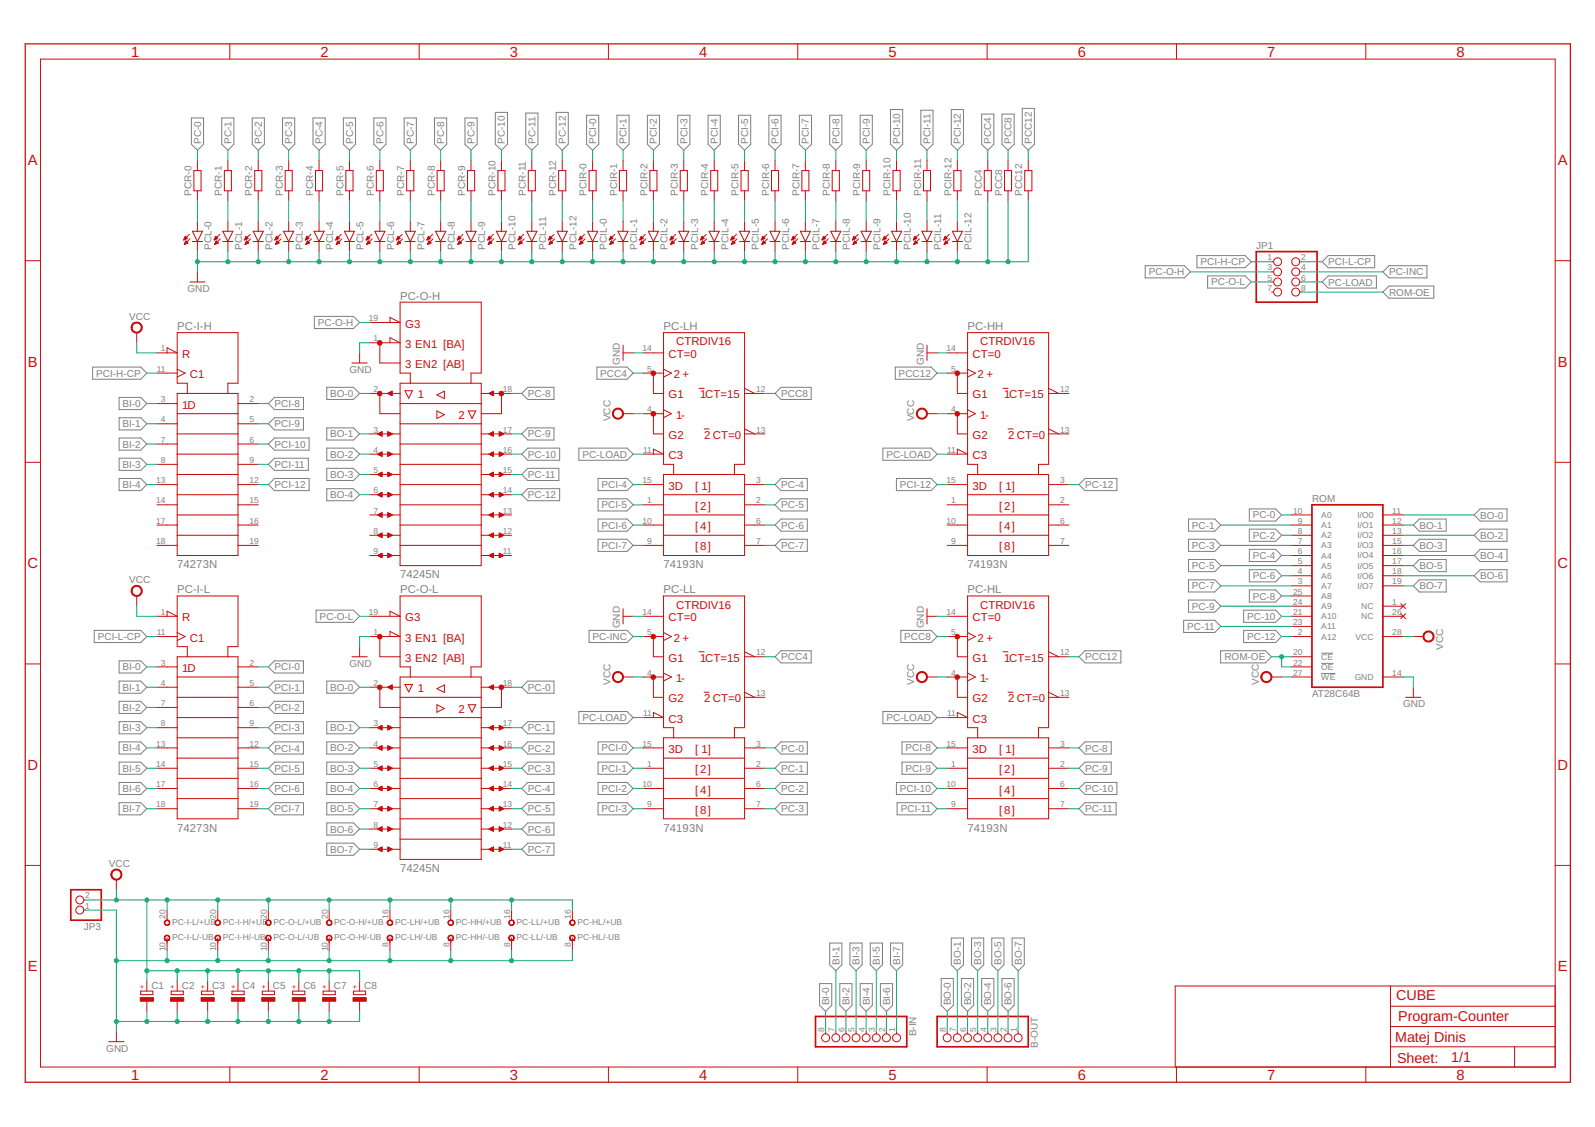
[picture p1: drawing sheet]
<svg xmlns="http://www.w3.org/2000/svg" width="297mm" height="210mm" viewBox="0 0 297 210" stroke-linecap="round" stroke-linejoin="round" font-family="sans-serif">
<defs><g id="words">
<g font-size="2.7" fill="#c90d0c">
<text x="24.4" y="10.6">1</text>
<text x="59.7" y="10.6">2</text>
<text x="94.9" y="10.6">3</text>
<text x="130.2" y="10.6">4</text>
<text x="165.4" y="10.6">5</text>
<text x="200.7" y="10.6">6</text>
<text x="236" y="10.6">7</text>
<text x="271.2" y="10.6">8</text>
<text x="5.2" y="30.8">A</text>
<text x="290.1" y="30.8">A</text>
<text x="5.2" y="68.3">B</text>
<text x="290.1" y="68.3">B</text>
<text x="5.1" y="105.8">C</text>
<text x="290.1" y="105.8">C</text>
<text x="5.1" y="143.4">D</text>
<text x="290.1" y="143.4">D</text>
<text x="5.2" y="180.9">E</text>
<text x="290.1" y="180.9">E</text>
<text x="260" y="186.3">CUBE</text>
<text x="260.4" y="190.2">Program-Counter</text>
<text x="259.8" y="194">Matej Dinis</text>
<text x="260.2" y="197.9">Sheet:</text>
<text x="270.3" y="197.8">1/1</text>
<text x="24.4" y="201.1">1</text>
<text x="59.7" y="201.1">2</text>
<text x="94.9" y="201.1">3</text>
<text x="130.2" y="201.1">4</text>
<text x="165.4" y="201.1">5</text>
<text x="200.7" y="201.1">6</text>
<text x="236" y="201.1">7</text>
<text x="271.2" y="201.1">8</text>
</g>
<g font-size="2.1" fill="#808080">
<text x="74.5" y="55.8">PC-O-H</text>
<text x="33" y="61.5">PC-I-H</text>
<text x="123.6" y="61.5">PC-LH</text>
<text x="180.2" y="61.5">PC-HH</text>
<text x="33" y="105.8">74273N</text>
<text x="74.5" y="107.7">74245N</text>
<text x="123.6" y="105.8">74193N</text>
<text x="180.2" y="105.8">74193N</text>
<text x="33" y="110.5">PC-I-L</text>
<text x="74.5" y="110.5">PC-O-L</text>
<text x="123.6" y="110.5">PC-LL</text>
<text x="180.2" y="110.5">PC-HL</text>
<text x="33" y="154.9">74273N</text>
<text x="123.6" y="154.9">74193N</text>
<text x="180.2" y="154.9">74193N</text>
<text x="74.5" y="162.4">74245N</text>
</g>
<g font-size="2.1" fill="#c90d0c">
<text x="75.5" y="61">G3</text>
<text x="75.5" y="64.8">3 EN1 [BA]</text>
<text x="125.9" y="64.3">CTRDIV16</text>
<text x="182.5" y="64.3">CTRDIV16</text>
<text x="33.9" y="66.7">R</text>
<text x="35.4" y="70.4">C1</text>
<text x="75.5" y="68.6">3 EN2 [AB]</text>
<text x="124.5" y="66.7">CT=0</text>
<text x="125.5" y="70.4">2 +</text>
<text x="181.1" y="66.7">CT=0</text>
<text x="182.1" y="70.4">2 +</text>
<text x="33.9" y="76.1">1D</text>
<text x="77.8" y="74.2">1</text>
<text x="85.4" y="78">2</text>
<text x="124.5" y="74.2">G1</text>
<text x="125.9" y="78">1-</text>
<text x="130.4" y="74.2">1CT=15</text>
<text x="181.1" y="74.2">G1</text>
<text x="182.5" y="78">1-</text>
<text x="187" y="74.2">1CT=15</text>
<text x="124.5" y="81.8">G2</text>
<text x="131.1" y="81.8">2 CT=0</text>
<text x="181.1" y="81.8">G2</text>
<text x="187.7" y="81.8">2 CT=0</text>
<text x="124.5" y="85.5">C3</text>
<text x="181.1" y="85.5">C3</text>
<text x="124.5" y="91.2">3D</text>
<text x="129.5" y="91.2">[ 1]</text>
<text x="129.5" y="95">[2]</text>
<text x="181.1" y="91.2">3D</text>
<text x="186.1" y="91.2">[ 1]</text>
<text x="186.1" y="95">[2]</text>
<text x="129.5" y="98.7">[ 4]</text>
<text x="186.1" y="98.7">[ 4]</text>
<text x="129.5" y="102.5">[8]</text>
<text x="186.1" y="102.5">[8]</text>
<text x="125.9" y="113.4">CTRDIV16</text>
<text x="182.5" y="113.4">CTRDIV16</text>
<text x="33.9" y="115.7">R</text>
<text x="35.4" y="119.5">C1</text>
<text x="75.5" y="115.7">G3</text>
<text x="75.5" y="119.5">3 EN1 [BA]</text>
<text x="124.5" y="115.7">CT=0</text>
<text x="125.5" y="119.5">2 +</text>
<text x="181.1" y="115.7">CT=0</text>
<text x="182.1" y="119.5">2 +</text>
<text x="33.9" y="125.2">1D</text>
<text x="75.5" y="123.3">3 EN2 [AB]</text>
<text x="124.5" y="123.3">G1</text>
<text x="130.4" y="123.3">1CT=15</text>
<text x="181.1" y="123.3">G1</text>
<text x="187" y="123.3">1CT=15</text>
<text x="77.8" y="128.9">1</text>
<text x="124.5" y="130.8">G2</text>
<text x="125.9" y="127">1-</text>
<text x="131.1" y="130.8">2 CT=0</text>
<text x="181.1" y="130.8">G2</text>
<text x="182.5" y="127">1-</text>
<text x="187.7" y="130.8">2 CT=0</text>
<text x="85.4" y="132.7">2</text>
<text x="124.5" y="134.6">C3</text>
<text x="181.1" y="134.6">C3</text>
<text x="124.5" y="140.3">3D</text>
<text x="129.5" y="140.3">[ 1]</text>
<text x="181.1" y="140.3">3D</text>
<text x="186.1" y="140.3">[ 1]</text>
<text x="129.5" y="147.8">[ 4]</text>
<text x="129.5" y="144">[2]</text>
<text x="186.1" y="147.8">[ 4]</text>
<text x="186.1" y="144">[2]</text>
<text x="129.5" y="151.6">[8]</text>
<text x="186.1" y="151.6">[8]</text>
</g>
<g font-size="1.9" fill="#808080">
<text x="37.4" y="26.9" transform="rotate(-90 37.4 26.9)">PC-0</text>
<text x="43.1" y="26.9" transform="rotate(-90 43.1 26.9)">PC-1</text>
<text x="48.8" y="26.9" transform="rotate(-90 48.8 26.9)">PC-2</text>
<text x="54.4" y="26.9" transform="rotate(-90 54.4 26.9)">PC-3</text>
<text x="60.1" y="26.9" transform="rotate(-90 60.1 26.9)">PC-4</text>
<text x="65.7" y="26.9" transform="rotate(-90 65.7 26.9)">PC-5</text>
<text x="71.4" y="26.9" transform="rotate(-90 71.4 26.9)">PC-6</text>
<text x="77.1" y="26.9" transform="rotate(-90 77.1 26.9)">PC-7</text>
<text x="82.7" y="26.9" transform="rotate(-90 82.7 26.9)">PC-8</text>
<text x="88.4" y="26.9" transform="rotate(-90 88.4 26.9)">PC-9</text>
<text x="94" y="26.9" transform="rotate(-90 94 26.9)">PC-10</text>
<text x="99.7" y="26.9" transform="rotate(-90 99.7 26.9)">PC-11</text>
<text x="105.4" y="26.9" transform="rotate(-90 105.4 26.9)">PC-12</text>
<text x="111" y="26.9" transform="rotate(-90 111 26.9)">PCI-0</text>
<text x="116.7" y="26.9" transform="rotate(-90 116.7 26.9)">PCI-1</text>
<text x="122.3" y="26.9" transform="rotate(-90 122.3 26.9)">PCI-2</text>
<text x="128" y="26.9" transform="rotate(-90 128 26.9)">PCI-3</text>
<text x="133.7" y="26.9" transform="rotate(-90 133.7 26.9)">PCI-4</text>
<text x="139.3" y="26.9" transform="rotate(-90 139.3 26.9)">PCI-5</text>
<text x="145" y="26.9" transform="rotate(-90 145 26.9)">PCI-6</text>
<text x="150.7" y="26.9" transform="rotate(-90 150.7 26.9)">PCI-7</text>
<text x="156.3" y="26.9" transform="rotate(-90 156.3 26.9)">PCI-8</text>
<text x="162" y="26.9" transform="rotate(-90 162 26.9)">PCI-9</text>
<text x="167.6" y="26.9" transform="rotate(-90 167.6 26.9)">PCI-10</text>
<text x="173.3" y="26.9" transform="rotate(-90 173.3 26.9)">PCI-11</text>
<text x="179" y="26.9" transform="rotate(-90 179 26.9)">PCI-12</text>
<text x="184.6" y="26.9" transform="rotate(-90 184.6 26.9)">PCC4</text>
<text x="188.4" y="26.9" transform="rotate(-90 188.4 26.9)">PCC8</text>
<text x="192.2" y="26.9" transform="rotate(-90 192.2 26.9)">PCC12</text>
<text x="35.7" y="36.5" transform="rotate(-90 35.7 36.5)">PCR-0</text>
<text x="41.3" y="36.5" transform="rotate(-90 41.3 36.5)">PCR-1</text>
<text x="47" y="36.5" transform="rotate(-90 47 36.5)">PCR-2</text>
<text x="52.6" y="36.5" transform="rotate(-90 52.6 36.5)">PCR-3</text>
<text x="58.3" y="36.5" transform="rotate(-90 58.3 36.5)">PCR-4</text>
<text x="64" y="36.5" transform="rotate(-90 64 36.5)">PCR-5</text>
<text x="69.6" y="36.5" transform="rotate(-90 69.6 36.5)">PCR-6</text>
<text x="75.3" y="36.5" transform="rotate(-90 75.3 36.5)">PCR-7</text>
<text x="80.9" y="36.5" transform="rotate(-90 80.9 36.5)">PCR-8</text>
<text x="86.6" y="36.5" transform="rotate(-90 86.6 36.5)">PCR-9</text>
<text x="92.3" y="36.5" transform="rotate(-90 92.3 36.5)">PCR-10</text>
<text x="97.9" y="36.5" transform="rotate(-90 97.9 36.5)">PCR-11</text>
<text x="103.6" y="36.5" transform="rotate(-90 103.6 36.5)">PCR-12</text>
<text x="109.3" y="36.5" transform="rotate(-90 109.3 36.5)">PCIR-0</text>
<text x="114.9" y="36.5" transform="rotate(-90 114.9 36.5)">PCIR-1</text>
<text x="120.6" y="36.5" transform="rotate(-90 120.6 36.5)">PCIR-2</text>
<text x="126.2" y="36.5" transform="rotate(-90 126.2 36.5)">PCIR-3</text>
<text x="131.9" y="36.5" transform="rotate(-90 131.9 36.5)">PCIR-4</text>
<text x="137.6" y="36.5" transform="rotate(-90 137.6 36.5)">PCIR-5</text>
<text x="143.2" y="36.5" transform="rotate(-90 143.2 36.5)">PCIR-6</text>
<text x="148.9" y="36.5" transform="rotate(-90 148.9 36.5)">PCIR-7</text>
<text x="154.5" y="36.5" transform="rotate(-90 154.5 36.5)">PCIR-8</text>
<text x="160.2" y="36.5" transform="rotate(-90 160.2 36.5)">PCIR-9</text>
<text x="165.9" y="36.5" transform="rotate(-90 165.9 36.5)">PCIR-10</text>
<text x="171.5" y="36.5" transform="rotate(-90 171.5 36.5)">PCIR-11</text>
<text x="177.2" y="36.5" transform="rotate(-90 177.2 36.5)">PCIR-12</text>
<text x="182.8" y="36.5" transform="rotate(-90 182.8 36.5)">PCC4</text>
<text x="186.6" y="36.5" transform="rotate(-90 186.6 36.5)">PCC8</text>
<text x="190.4" y="36.5" transform="rotate(-90 190.4 36.5)">PCC12</text>
<text x="39.4" y="46.5" transform="rotate(-90 39.4 46.5)">PCL-0</text>
<text x="45.1" y="46.5" transform="rotate(-90 45.1 46.5)">PCL-1</text>
<text x="50.7" y="46.5" transform="rotate(-90 50.7 46.5)">PCL-2</text>
<text x="56.4" y="46.5" transform="rotate(-90 56.4 46.5)">PCL-3</text>
<text x="62.1" y="46.5" transform="rotate(-90 62.1 46.5)">PCL-4</text>
<text x="67.7" y="46.5" transform="rotate(-90 67.7 46.5)">PCL-5</text>
<text x="73.4" y="46.5" transform="rotate(-90 73.4 46.5)">PCL-6</text>
<text x="79" y="46.5" transform="rotate(-90 79 46.5)">PCL-7</text>
<text x="84.7" y="46.5" transform="rotate(-90 84.7 46.5)">PCL-8</text>
<text x="90.4" y="46.5" transform="rotate(-90 90.4 46.5)">PCL-9</text>
<text x="96" y="46.5" transform="rotate(-90 96 46.5)">PCL-10</text>
<text x="101.7" y="46.5" transform="rotate(-90 101.7 46.5)">PCL-11</text>
<text x="107.3" y="46.5" transform="rotate(-90 107.3 46.5)">PCL-12</text>
<text x="113" y="46.5" transform="rotate(-90 113 46.5)">PCIL-0</text>
<text x="118.7" y="46.5" transform="rotate(-90 118.7 46.5)">PCIL-1</text>
<text x="124.3" y="46.5" transform="rotate(-90 124.3 46.5)">PCIL-2</text>
<text x="130" y="46.5" transform="rotate(-90 130 46.5)">PCIL-3</text>
<text x="135.7" y="46.5" transform="rotate(-90 135.7 46.5)">PCIL-4</text>
<text x="141.3" y="46.5" transform="rotate(-90 141.3 46.5)">PCIL-5</text>
<text x="147" y="46.5" transform="rotate(-90 147 46.5)">PCIL-6</text>
<text x="152.6" y="46.5" transform="rotate(-90 152.6 46.5)">PCIL-7</text>
<text x="158.3" y="46.5" transform="rotate(-90 158.3 46.5)">PCIL-8</text>
<text x="164" y="46.5" transform="rotate(-90 164 46.5)">PCIL-9</text>
<text x="169.6" y="46.5" transform="rotate(-90 169.6 46.5)">PCIL-10</text>
<text x="175.3" y="46.5" transform="rotate(-90 175.3 46.5)">PCIL-11</text>
<text x="180.9" y="46.5" transform="rotate(-90 180.9 46.5)">PCIL-12</text>
<text x="234" y="46.4">JP1</text>
<text x="213.9" y="51.3">PC-O-H</text>
<text x="223.6" y="49.4">PCI-H-CP</text>
<text x="225.6" y="53.2">PC-O-L</text>
<text x="247.4" y="49.4">PCI-L-CP</text>
<text x="247.4" y="53.2">PC-LOAD</text>
<text x="258.7" y="51.3">PC-INC</text>
<text x="24" y="59.6">VCC</text>
<text x="34.9" y="54.4">GND</text>
<text x="258.7" y="55.1">ROM-OE</text>
<text x="59.2" y="60.7">PC-O-H</text>
<text x="17.9" y="70.1">PCI-H-CP</text>
<text x="65.1" y="69.5">GND</text>
<text x="111.8" y="70.1">PCC4</text>
<text x="115.5" y="68" transform="rotate(-90 115.5 68)">GND</text>
<text x="167.4" y="70.1">PCC12</text>
<text x="172.1" y="68" transform="rotate(-90 172.1 68)">GND</text>
<text x="22.8" y="75.8">BI-0</text>
<text x="51.1" y="75.8">PCI-8</text>
<text x="61.5" y="73.9">BO-0</text>
<text x="98.3" y="73.9">PC-8</text>
<text x="145.5" y="73.9">PCC8</text>
<text x="22.8" y="83.4">BI-2</text>
<text x="22.8" y="79.6">BI-1</text>
<text x="51.1" y="83.4">PCI-10</text>
<text x="51.1" y="79.6">PCI-9</text>
<text x="61.5" y="81.5">BO-1</text>
<text x="98.3" y="81.5">PC-9</text>
<text x="113.7" y="78.5" transform="rotate(-90 113.7 78.5)">VCC</text>
<text x="170.3" y="78.5" transform="rotate(-90 170.3 78.5)">VCC</text>
<text x="22.8" y="87.1">BI-3</text>
<text x="51.1" y="87.1">PCI-11</text>
<text x="61.5" y="85.2">BO-2</text>
<text x="61.5" y="89">BO-3</text>
<text x="98.3" y="85.3">PC-10</text>
<text x="98.3" y="89">PC-11</text>
<text x="108.5" y="85.2">PC-LOAD</text>
<text x="165.1" y="85.2">PC-LOAD</text>
<text x="22.8" y="90.9">BI-4</text>
<text x="51.1" y="90.9">PCI-12</text>
<text x="61.5" y="92.8">BO-4</text>
<text x="98.3" y="92.8">PC-12</text>
<text x="112" y="90.9">PCI-4</text>
<text x="112" y="94.7">PCI-5</text>
<text x="145.5" y="90.9">PC-4</text>
<text x="145.5" y="94.7">PC-5</text>
<text x="167.6" y="90.9">PCI-12</text>
<text x="202.1" y="90.9">PC-12</text>
<text x="244.3" y="93.6">ROM</text>
<text x="112" y="98.5">PCI-6</text>
<text x="145.5" y="98.5">PC-6</text>
<text x="222" y="98.5">PC-1</text>
<text x="233.3" y="96.6">PC-0</text>
<text x="233.3" y="100.3">PC-2</text>
<text x="264.3" y="98.5">BO-1</text>
<text x="275.7" y="96.6">BO-0</text>
<text x="275.7" y="100.3">BO-2</text>
<text x="112" y="102.2">PCI-7</text>
<text x="145.5" y="102.2">PC-7</text>
<text x="222" y="102.2">PC-3</text>
<text x="222" y="106">PC-5</text>
<text x="233.3" y="104.1">PC-4</text>
<text x="233.3" y="107.9">PC-6</text>
<text x="264.3" y="106">BO-5</text>
<text x="264.3" y="102.2">BO-3</text>
<text x="275.7" y="104.1">BO-4</text>
<text x="275.7" y="107.9">BO-6</text>
<text x="24" y="108.6">VCC</text>
<text x="222" y="113.5">PC-9</text>
<text x="222" y="109.8">PC-7</text>
<text x="233.3" y="111.7">PC-8</text>
<text x="264.3" y="109.8">BO-7</text>
<text x="18.2" y="119.2">PCI-L-CP</text>
<text x="59.5" y="115.4">PC-O-L</text>
<text x="110.3" y="119.2">PC-INC</text>
<text x="115.5" y="117" transform="rotate(-90 115.5 117)">GND</text>
<text x="168.4" y="119.2">PCC8</text>
<text x="172.1" y="117" transform="rotate(-90 172.1 117)">GND</text>
<text x="221.1" y="117.3">PC-11</text>
<text x="232.3" y="115.4">PC-10</text>
<text x="232.3" y="119.2">PC-12</text>
<text x="22.8" y="124.9">BI-0</text>
<text x="51.1" y="124.9">PCI-0</text>
<text x="65.1" y="124.2">GND</text>
<text x="145.5" y="123">PCC4</text>
<text x="202.1" y="123">PCC12</text>
<text x="228" y="123">ROM-OE</text>
<text x="268.8" y="121.1" transform="rotate(-90 268.8 121.1)">VCC</text>
<text x="22.8" y="128.6">BI-1</text>
<text x="51.1" y="128.6">PCI-1</text>
<text x="61.5" y="128.6">BO-0</text>
<text x="98.3" y="128.6">PC-0</text>
<text x="113.7" y="127.5" transform="rotate(-90 113.7 127.5)">VCC</text>
<text x="170.3" y="127.5" transform="rotate(-90 170.3 127.5)">VCC</text>
<text x="234.4" y="127.5" transform="rotate(-90 234.4 127.5)">VCC</text>
<text x="244.3" y="129.9">AT28C64B</text>
<text x="261.3" y="131.8">GND</text>
<text x="22.8" y="132.4">BI-2</text>
<text x="22.8" y="136.2">BI-3</text>
<text x="51.1" y="132.4">PCI-2</text>
<text x="51.1" y="136.2">PCI-3</text>
<text x="61.5" y="136.2">BO-1</text>
<text x="98.3" y="136.2">PC-1</text>
<text x="108.5" y="134.3">PC-LOAD</text>
<text x="165.1" y="134.3">PC-LOAD</text>
<text x="22.8" y="140">BI-4</text>
<text x="22.8" y="143.7">BI-5</text>
<text x="51.1" y="140">PCI-4</text>
<text x="51.1" y="143.7">PCI-5</text>
<text x="61.5" y="140">BO-2</text>
<text x="61.5" y="143.7">BO-3</text>
<text x="98.3" y="140">PC-2</text>
<text x="98.3" y="143.7">PC-3</text>
<text x="112" y="140">PCI-0</text>
<text x="112" y="143.7">PCI-1</text>
<text x="145.5" y="140">PC-0</text>
<text x="145.5" y="143.7">PC-1</text>
<text x="168.6" y="143.7">PCI-9</text>
<text x="168.6" y="140">PCI-8</text>
<text x="202.1" y="140">PC-8</text>
<text x="202.1" y="143.7">PC-9</text>
<text x="22.8" y="147.5">BI-6</text>
<text x="51.1" y="147.5">PCI-6</text>
<text x="61.5" y="147.5">BO-4</text>
<text x="98.3" y="147.5">PC-4</text>
<text x="112" y="147.5">PCI-2</text>
<text x="145.5" y="147.5">PC-2</text>
<text x="167.6" y="147.5">PCI-10</text>
<text x="202.1" y="147.5">PC-10</text>
<text x="22.8" y="151.3">BI-7</text>
<text x="51.1" y="151.3">PCI-7</text>
<text x="61.5" y="155.1">BO-6</text>
<text x="61.5" y="151.3">BO-5</text>
<text x="98.3" y="151.3">PC-5</text>
<text x="98.3" y="155.1">PC-6</text>
<text x="112" y="151.3">PCI-3</text>
<text x="145.5" y="151.3">PC-3</text>
<text x="167.7" y="151.3">PCI-11</text>
<text x="202.1" y="151.3">PC-11</text>
<text x="20.3" y="161.5">VCC</text>
<text x="61.5" y="158.8">BO-7</text>
<text x="98.3" y="158.8">PC-7</text>
<text x="15.6" y="173.2">JP3</text>
<text x="156.3" y="179.7" transform="rotate(-90 156.3 179.7)">BI-1</text>
<text x="160.1" y="179.7" transform="rotate(-90 160.1 179.7)">BI-3</text>
<text x="163.9" y="179.7" transform="rotate(-90 163.9 179.7)">BI-5</text>
<text x="167.6" y="179.7" transform="rotate(-90 167.6 179.7)">BI-7</text>
<text x="179" y="179.7" transform="rotate(-90 179 179.7)">BO-1</text>
<text x="182.7" y="179.7" transform="rotate(-90 182.7 179.7)">BO-3</text>
<text x="186.5" y="179.7" transform="rotate(-90 186.5 179.7)">BO-5</text>
<text x="190.3" y="179.7" transform="rotate(-90 190.3 179.7)">BO-7</text>
<text x="28.2" y="184.2">C1</text>
<text x="33.9" y="184.2">C2</text>
<text x="39.5" y="184.2">C3</text>
<text x="45.2" y="184.2">C4</text>
<text x="50.8" y="184.2">C5</text>
<text x="56.5" y="184.2">C6</text>
<text x="62.2" y="184.2">C7</text>
<text x="67.8" y="184.2">C8</text>
<text x="154.4" y="187.2" transform="rotate(-90 154.4 187.2)">BI-0</text>
<text x="158.2" y="187.2" transform="rotate(-90 158.2 187.2)">BI-2</text>
<text x="162" y="187.2" transform="rotate(-90 162 187.2)">BI-4</text>
<text x="165.7" y="187.2" transform="rotate(-90 165.7 187.2)">BI-6</text>
<text x="177.1" y="187.2" transform="rotate(-90 177.1 187.2)">BO-0</text>
<text x="180.8" y="187.2" transform="rotate(-90 180.8 187.2)">BO-2</text>
<text x="184.6" y="187.2" transform="rotate(-90 184.6 187.2)">BO-4</text>
<text x="188.4" y="187.2" transform="rotate(-90 188.4 187.2)">BO-6</text>
<text x="19.8" y="195.9">GND</text>
<text x="170.6" y="193" transform="rotate(-90 170.6 193)">B-IN</text>
<text x="193.3" y="195.1" transform="rotate(-90 193.3 195.1)">B-OUT</text>
</g>
<g font-size="1.6" fill="#808080">
<text x="236.1" y="48.5">1</text>
<text x="236.1" y="50.4">3</text>
<text x="236.1" y="52.3">5</text>
<text x="242.3" y="48.5">2</text>
<text x="242.3" y="50.4">4</text>
<text x="242.3" y="52.3">6</text>
<text x="68.7" y="59.8">19</text>
<text x="236.1" y="54.1">7</text>
<text x="242.3" y="54.1">8</text>
<text x="30" y="65.5">1</text>
<text x="69.6" y="63.6">1</text>
<text x="119.6" y="65.5">14</text>
<text x="176.3" y="65.5">14</text>
<text x="29.2" y="69.2">11</text>
<text x="120.5" y="69.2">5</text>
<text x="177.1" y="69.2">5</text>
<text x="30" y="74.9">3</text>
<text x="46.5" y="74.9">2</text>
<text x="69.6" y="73">2</text>
<text x="93.6" y="73">18</text>
<text x="120.5" y="76.8">4</text>
<text x="140.8" y="73">12</text>
<text x="177.1" y="76.8">4</text>
<text x="197.4" y="73">12</text>
<text x="30" y="82.4">7</text>
<text x="30" y="78.7">4</text>
<text x="46.5" y="82.4">6</text>
<text x="46.5" y="78.7">5</text>
<text x="69.6" y="80.6">3</text>
<text x="93.6" y="80.6">17</text>
<text x="140.8" y="80.6">13</text>
<text x="197.4" y="80.6">13</text>
<text x="29.1" y="90">13</text>
<text x="30" y="86.2">8</text>
<text x="46.5" y="90">12</text>
<text x="46.5" y="86.2">9</text>
<text x="69.6" y="88.1">5</text>
<text x="69.6" y="84.3">4</text>
<text x="93.6" y="88.1">15</text>
<text x="93.6" y="84.3">16</text>
<text x="119.6" y="90">15</text>
<text x="119.8" y="84.3">11</text>
<text x="140.8" y="90">3</text>
<text x="176.3" y="90">15</text>
<text x="176.4" y="84.3">11</text>
<text x="197.4" y="90">3</text>
<text x="29.1" y="93.8">14</text>
<text x="46.5" y="93.8">15</text>
<text x="69.6" y="95.6">7</text>
<text x="69.6" y="91.9">6</text>
<text x="93.6" y="95.6">13</text>
<text x="93.6" y="91.9">14</text>
<text x="120.5" y="93.8">1</text>
<text x="140.8" y="93.8">2</text>
<text x="177.1" y="93.8">1</text>
<text x="197.4" y="93.8">2</text>
<text x="240.8" y="95.6">10</text>
<text x="259.3" y="95.6">11</text>
<text x="29.1" y="97.5">17</text>
<text x="29.1" y="101.3">18</text>
<text x="46.5" y="97.5">16</text>
<text x="46.5" y="101.3">19</text>
<text x="69.6" y="99.4">8</text>
<text x="93.6" y="99.4">12</text>
<text x="119.6" y="97.5">10</text>
<text x="120.5" y="101.3">9</text>
<text x="140.8" y="97.5">6</text>
<text x="140.8" y="101.3">7</text>
<text x="176.3" y="97.5">10</text>
<text x="177.1" y="101.3">9</text>
<text x="197.4" y="97.5">6</text>
<text x="197.4" y="101.3">7</text>
<text x="241.7" y="101.3">7</text>
<text x="241.7" y="99.4">8</text>
<text x="241.7" y="97.5">9</text>
<text x="246.1" y="100.3">A2</text>
<text x="246.1" y="98.4">A1</text>
<text x="246.1" y="96.5">A0</text>
<text x="252.8" y="96.5">I/O0</text>
<text x="252.8" y="98.4">I/O1</text>
<text x="252.8" y="100.2">I/O2</text>
<text x="259.3" y="97.5">12</text>
<text x="259.3" y="99.4">13</text>
<text x="259.3" y="101.3">15</text>
<text x="69.6" y="103.2">9</text>
<text x="93.6" y="103.2">11</text>
<text x="241.7" y="107">4</text>
<text x="241.7" y="105.1">5</text>
<text x="241.7" y="103.2">6</text>
<text x="246.1" y="107.8">A6</text>
<text x="246.1" y="105.9">A5</text>
<text x="246.1" y="104">A4</text>
<text x="246.1" y="102.1">A3</text>
<text x="252.8" y="102.1">I/O3</text>
<text x="252.8" y="104">I/O4</text>
<text x="252.8" y="105.9">I/O5</text>
<text x="252.8" y="107.8">I/O6</text>
<text x="259.3" y="103.2">16</text>
<text x="259.3" y="105.1">17</text>
<text x="259.3" y="107">18</text>
<text x="240.8" y="112.6">24</text>
<text x="240.8" y="110.7">25</text>
<text x="241.7" y="108.9">3</text>
<text x="246.1" y="109.7">A7</text>
<text x="246.1" y="113.5">A9</text>
<text x="246.1" y="111.6">A8</text>
<text x="252.8" y="109.7">I/O7</text>
<text x="253.5" y="113.4">NC</text>
<text x="259.3" y="108.9">19</text>
<text x="259.3" y="112.6">1</text>
<text x="29.2" y="118.3">11</text>
<text x="30" y="114.5">1</text>
<text x="68.7" y="114.5">19</text>
<text x="69.6" y="118.3">1</text>
<text x="119.6" y="114.5">14</text>
<text x="120.5" y="118.3">5</text>
<text x="176.3" y="114.5">14</text>
<text x="177.1" y="118.3">5</text>
<text x="240.8" y="114.5">21</text>
<text x="240.8" y="116.4">23</text>
<text x="241.7" y="118.3">2</text>
<text x="246.1" y="119.1">A12</text>
<text x="246.1" y="115.3">A10</text>
<text x="246.1" y="117.2">A11</text>
<text x="252.5" y="119.1">VCC</text>
<text x="253.5" y="115.3">NC</text>
<text x="259.3" y="114.5">26</text>
<text x="259.3" y="118.3">28</text>
<text x="30" y="123.9">3</text>
<text x="46.5" y="123.9">2</text>
<text x="120.5" y="125.8">4</text>
<text x="140.8" y="122.1">12</text>
<text x="177.1" y="125.8">4</text>
<text x="197.4" y="122.1">12</text>
<text x="240.8" y="122.1">20</text>
<text x="240.8" y="123.9">22</text>
<text x="240.8" y="125.8">27</text>
<text x="246.1" y="122.9">CE</text>
<text x="246.1" y="124.8">OE</text>
<text x="259.3" y="125.8">14</text>
<text x="30" y="131.5">7</text>
<text x="30" y="127.7">4</text>
<text x="46.5" y="131.5">6</text>
<text x="46.5" y="127.7">5</text>
<text x="69.6" y="127.7">2</text>
<text x="93.6" y="127.7">18</text>
<text x="140.8" y="129.6">13</text>
<text x="197.4" y="129.6">13</text>
<text x="246.1" y="126.7">WE</text>
<text x="252.3" y="126.7">GND</text>
<text x="30" y="135.3">8</text>
<text x="46.5" y="135.3">9</text>
<text x="69.6" y="135.3">3</text>
<text x="93.6" y="135.3">17</text>
<text x="119.8" y="133.4">11</text>
<text x="176.4" y="133.4">11</text>
<text x="29.1" y="142.8">14</text>
<text x="29.1" y="139">13</text>
<text x="46.5" y="142.8">15</text>
<text x="46.5" y="139">12</text>
<text x="69.6" y="142.8">5</text>
<text x="69.6" y="139">4</text>
<text x="93.6" y="142.8">15</text>
<text x="93.6" y="139">16</text>
<text x="119.6" y="139">15</text>
<text x="120.5" y="142.8">1</text>
<text x="140.8" y="139">3</text>
<text x="140.8" y="142.8">2</text>
<text x="176.3" y="139">15</text>
<text x="177.1" y="142.8">1</text>
<text x="197.4" y="139">3</text>
<text x="197.4" y="142.8">2</text>
<text x="29.1" y="146.6">17</text>
<text x="46.5" y="146.6">16</text>
<text x="69.6" y="146.6">6</text>
<text x="93.6" y="146.6">14</text>
<text x="119.6" y="146.6">10</text>
<text x="140.8" y="146.6">6</text>
<text x="176.3" y="146.6">10</text>
<text x="197.4" y="146.6">6</text>
<text x="29.1" y="150.4">18</text>
<text x="46.5" y="150.4">19</text>
<text x="69.6" y="154.1">8</text>
<text x="69.6" y="150.4">7</text>
<text x="93.6" y="154.1">12</text>
<text x="93.6" y="150.4">13</text>
<text x="120.5" y="150.4">9</text>
<text x="140.8" y="150.4">7</text>
<text x="177.1" y="150.4">9</text>
<text x="197.4" y="150.4">7</text>
<text x="69.6" y="157.9">9</text>
<text x="93.6" y="157.9">11</text>
<text x="15.9" y="167.3">2</text>
<text x="15.9" y="169.2">1</text>
<text x="30.9" y="171.1" transform="rotate(-90 30.9 171.1)">20</text>
<text x="32.1" y="172.3">PC-I-L/+UB</text>
<text x="40.3" y="171.1" transform="rotate(-90 40.3 171.1)">20</text>
<text x="41.5" y="172.3">PC-I-H/+UB PC-O-L/+UB</text>
<text x="49.7" y="171.1" transform="rotate(-90 49.7 171.1)">20</text>
<text x="61" y="171.1" transform="rotate(-90 61 171.1)">20</text>
<text x="62.2" y="172.3">PC-O-H/+UB</text>
<text x="72.4" y="171.1" transform="rotate(-90 72.4 171.1)">16</text>
<text x="73.6" y="172.3">PC-LH/+UB</text>
<text x="83.7" y="171.1" transform="rotate(-90 83.7 171.1)">16</text>
<text x="84.9" y="172.3">PC-HH/+UB</text>
<text x="95" y="171.1" transform="rotate(-90 95 171.1)">16</text>
<text x="96.2" y="172.3">PC-LL/+UB</text>
<text x="106.3" y="171.1" transform="rotate(-90 106.3 171.1)">16</text>
<text x="107.5" y="172.3">PC-HL/+UB</text>
<text x="30.9" y="177.2" transform="rotate(-90 30.9 177.2)">10</text>
<text x="32.1" y="175.2">PC-I-L/-UB</text>
<text x="40.3" y="177.2" transform="rotate(-90 40.3 177.2)">10</text>
<text x="41.5" y="175.2">PC-I-H/-UB</text>
<text x="49.7" y="177.2" transform="rotate(-90 49.7 177.2)">10</text>
<text x="50.9" y="175.2">PC-O-L/-UB</text>
<text x="61" y="177.2" transform="rotate(-90 61 177.2)">10</text>
<text x="62.2" y="175.2">PC-O-H/-UB</text>
<text x="72.4" y="176.3" transform="rotate(-90 72.4 176.3)">8</text>
<text x="73.6" y="175.2">PC-LH/-UB</text>
<text x="83.7" y="176.3" transform="rotate(-90 83.7 176.3)">8</text>
<text x="84.9" y="175.2">PC-HH/-UB</text>
<text x="95" y="176.3" transform="rotate(-90 95 176.3)">8</text>
<text x="96.2" y="175.2">PC-LL/-UB</text>
<text x="106.3" y="176.3" transform="rotate(-90 106.3 176.3)">8</text>
<text x="107.5" y="175.2">PC-HL/-UB</text>
<text x="153.5" y="192.3" transform="rotate(-90 153.5 192.3)">8</text>
<text x="155.4" y="192.3" transform="rotate(-90 155.4 192.3)">7</text>
<text x="157.3" y="192.3" transform="rotate(-90 157.3 192.3)">6</text>
<text x="159.2" y="192.3" transform="rotate(-90 159.2 192.3)">5</text>
<text x="161" y="192.3" transform="rotate(-90 161 192.3)">4</text>
<text x="162.9" y="192.3" transform="rotate(-90 162.9 192.3)">3</text>
<text x="164.8" y="192.3" transform="rotate(-90 164.8 192.3)">2</text>
<text x="166.7" y="192.3" transform="rotate(-90 166.7 192.3)">1</text>
<text x="176.1" y="192.3" transform="rotate(-90 176.1 192.3)">8</text>
<text x="178" y="192.3" transform="rotate(-90 178 192.3)">7</text>
<text x="179.9" y="192.3" transform="rotate(-90 179.9 192.3)">6</text>
<text x="181.8" y="192.3" transform="rotate(-90 181.8 192.3)">5</text>
<text x="183.7" y="192.3" transform="rotate(-90 183.7 192.3)">4</text>
<text x="185.6" y="192.3" transform="rotate(-90 185.6 192.3)">3</text>
<text x="187.5" y="192.3" transform="rotate(-90 187.5 192.3)">2</text>
<text x="189.4" y="192.3" transform="rotate(-90 189.4 192.3)">1</text>
</g>
<g font-size="1.3" fill="#c90d0c">
<text x="26.9" y="184.3" transform="rotate(-90 26.9 184.3)">+</text>
<text x="32.6" y="184.3" transform="rotate(-90 32.6 184.3)">+</text>
<text x="38.2" y="184.3" transform="rotate(-90 38.2 184.3)">+</text>
<text x="43.9" y="184.3" transform="rotate(-90 43.9 184.3)">+</text>
<text x="49.6" y="184.3" transform="rotate(-90 49.6 184.3)">+</text>
<text x="55.2" y="184.3" transform="rotate(-90 55.2 184.3)">+</text>
<text x="60.9" y="184.3" transform="rotate(-90 60.9 184.3)">+</text>
<text x="66.5" y="184.3" transform="rotate(-90 66.5 184.3)">+</text>
</g>
</g></defs>
<g fill="none" stroke="#808080" stroke-width=".19">
<path d="M35.6 22h2.3v4.9l-1.1 1.1-1.2-1.1zM41.3 22h2.3v4.9l-1.2 1.1-1.1-1.1zM47 22h2.2v4.9l-1.1 1.1-1.1-1.1zM52.6 22h2.3v4.9l-1.1 1.1-1.2-1.1zM58.3 22h2.3v4.9l-1.2 1.1-1.1-1.1zM63.9 22h2.3v4.9l-1.1 1.1-1.2-1.1zM69.6 22h2.3v4.9l-1.2 1.1-1.1-1.1zM75.3 22h2.2v4.9l-1.1 1.1-1.1-1.1zM80.9 22h2.3v4.9l-1.1 1.1-1.2-1.1zM86.6 22h2.3v4.9l-1.2 1.1-1.1-1.1zM92.2 20.9h2.3v6l-1.1 1.1-1.2-1.1zM97.9 21.1h2.3v5.8l-1.2 1.1-1.1-1.1z"/>
<path d="M103.6 20.9h2.2v6l-1.1 1.1-1.1-1.1zM109.2 21.5h2.3v5.4l-1.1 1.1-1.2-1.1zM114.9 21.5h2.3v5.4l-1.2 1.1-1.1-1.1zM120.6 21.5h2.2v5.4l-1.1 1.1-1.1-1.1zM126.2 21.5h2.3v5.4l-1.2 1.1-1.1-1.1zM131.9 21.5h2.2v5.4l-1.1 1.1-1.1-1.1zM137.5 21.5h2.3v5.4l-1.1 1.1-1.2-1.1zM143.2 21.5h2.3v5.4l-1.2 1.1-1.1-1.1zM148.9 21.5h2.2v5.4l-1.1 1.1-1.1-1.1zM154.5 21.5h2.3v5.4l-1.1 1.1-1.2-1.1zM160.2 21.5h2.3v5.4l-1.2 1.1-1.1-1.1zM165.8 20.4h2.3v6.5l-1.1 1.1-1.2-1.1z"/>
<path d="M171.5 20.5h2.3v6.4l-1.2 1.1-1.1-1.1zM177.2 20.4h2.2v6.5l-1.1 1.1-1.1-1.1zM182.8 21.3h2.3v5.6l-1.1 1.1-1.2-1.1zM186.6 21.3h2.3v5.6l-1.2 1.1-1.1-1.1zM190.4 20.2h2.2v6.7l-1.1 1.1-1.1-1.1zM58.5 58.9h7.3l1.2 1.2-1.2 1.1h-7.3zM213.3 49.5h7.3l1.1 1.1-1.1 1.2h-7.3zM222.9 47.6h9l1.1 1.1-1.1 1.2h-9zM224.9 51.4h7l1.1 1.1-1.1 1.2h-7zM246.2 52.5l1.2-1.1h8.9v2.3h-8.9zM247.4 47.6h8.6v2.3h-8.6l-1.2-1.2zM257.5 50.6l1.2-1.1h7v2.3h-7z"/>
<path d="M257.5 54.4l1.2-1.1h8.3v2.2h-8.3zM17.3 68.4h8.9l1.1 1.1-1.1 1.1h-8.9zM22.2 74h4l1.1 1.2-1.1 1.1h-4zM22.2 77.8h4l1.1 1.1-1.1 1.2h-4zM50 75.2l1.1-1.2h5.4v2.3h-5.4zM50 78.9l1.1-1.1h5.4v2.3h-5.4zM60.9 72.1h4.9l1.2 1.2-1.2 1.1h-4.9zM60.9 79.7h4.9l1.2 1.1-1.2 1.2h-4.9zM97.2 73.3l1.1-1.2h4.9v2.3h-4.9zM111.2 68.4h5.6l1.1 1.1-1.1 1.1h-5.6zM145.5 72.1h5.6v2.3h-5.6l-1.2-1.1zM166.7 68.4h6.7l1.1 1.1-1.1 1.1h-6.7z"/>
<path d="M22.2 81.6h4l1.1 1.1-1.1 1.1h-4zM22.2 85.3h4l1.1 1.2-1.1 1.1h-4zM22.2 89.1h4l1.1 1.2-1.1 1.1h-4zM50 82.7l1.1-1.1h6.5v2.2h-6.5zM50 90.3l1.1-1.2h6.5v2.3h-6.5zM50 86.5l1.1-1.2h6.3v2.3h-6.3zM60.9 83.5h4.9l1.2 1.1-1.2 1.1h-4.9zM60.9 87.2h4.9l1.2 1.2-1.2 1.1h-4.9zM60.9 91h4.9l1.2 1.1-1.2 1.2h-4.9zM97.2 84.6l1.1-1.1h5.9v2.2h-5.9zM97.2 92.1l1.1-1.1h5.9v2.3h-5.9zM97.2 88.4l1.1-1.2h5.8v2.3h-5.8z"/>
<path d="M97.2 80.8l1.1-1.1h4.9v2.3h-4.9zM107.8 83.5h9l1.1 1.1-1.1 1.1h-9zM111.4 89.1h5.4l1.1 1.2-1.1 1.1h-5.4zM111.4 96.7h5.4l1.1 1.1-1.1 1.1h-5.4zM111.4 92.9h5.4l1.1 1.1-1.1 1.2h-5.4zM144.3 94l1.2-1.1h4.8v2.3h-4.8zM145.5 89.1h4.8v2.3h-4.8l-1.2-1.1zM145.5 96.7h4.8v2.2h-4.8l-1.2-1.1zM164.4 83.5h9l1.1 1.1-1.1 1.1h-9zM166.9 89.1h6.5l1.1 1.2-1.1 1.1h-6.5zM200.9 90.3l1.2-1.2h5.9v2.3h-5.9zM221.3 96.7h4.9l1.2 1.1-1.2 1.1h-4.9z"/>
<path d="M232.7 94.8h4.9l1.1 1.1-1.1 1.1h-4.9zM232.7 98.6h4.9l1.1 1.1-1.1 1.1h-4.9zM263.2 97.8l1.1-1.1h5v2.2h-5zM274.5 95.9l1.2-1.1h4.9v2.2h-4.9zM275.7 98.6h4.9v2.2h-4.9l-1.2-1.1zM17.5 117.4h8.7l1.1 1.2-1.1 1.1h-8.7zM58.9 113.6h6.9l1.2 1.2-1.2 1.1h-6.9zM109.7 117.4h7.1l1.1 1.2-1.1 1.1h-7.1zM111.4 100.4h5.4l1.1 1.2-1.1 1.1h-5.4zM145.5 100.4h4.8v2.3h-4.8l-1.2-1.1zM167.8 117.4h5.6l1.1 1.2-1.1 1.1h-5.6zM220.4 115.5h5.8l1.2 1.2-1.2 1.1h-5.8z"/>
<path d="M221.3 108h4.9l1.2 1.1-1.2 1.2h-4.9zM221.3 104.2h4.9l1.2 1.1-1.2 1.2h-4.9zM221.3 100.4h4.9l1.2 1.2-1.2 1.1h-4.9zM221.3 111.8h4.9l1.2 1.1-1.2 1.1h-4.9zM231.6 113.6h6l1.1 1.2-1.1 1.1h-6zM231.6 117.4h6l1.1 1.2-1.1 1.1h-6zM232.7 102.3h4.9l1.1 1.2-1.1 1.1h-4.9zM232.7 106.1h4.9l1.1 1.1-1.1 1.2h-4.9zM232.7 109.9h4.9l1.1 1.1-1.1 1.1h-4.9zM263.2 109.1l1.1-1.1h5v2.3h-5zM264.3 100.4h5v2.3h-5l-1.1-1.1zM264.3 104.2h5v2.3h-5l-1.1-1.2z"/>
<path d="M274.5 107.2l1.2-1.1h4.9v2.3h-4.9zM275.7 102.3h4.9v2.3h-4.9l-1.2-1.1zM22.2 123.1h4l1.1 1.1-1.1 1.1h-4zM22.2 126.9h4l1.1 1.1-1.1 1.1h-4zM22.2 130.6h4l1.1 1.2-1.1 1.1h-4zM22.2 134.4h4l1.1 1.1-1.1 1.2h-4zM22.2 138.2h4l1.1 1.1-1.1 1.1h-4zM50 124.2l1.1-1.1h5.4v2.2h-5.4zM50 131.8l1.1-1.2h5.4v2.3h-5.4zM50 139.3l1.1-1.1h5.4v2.2h-5.4zM50 128l1.1-1.1h5.4v2.2h-5.4zM50 135.5l1.1-1.1h5.4v2.3h-5.4z"/>
<path d="M60.9 138.2h4.9l1.2 1.1-1.2 1.1h-4.9zM60.9 134.4h4.9l1.2 1.1-1.2 1.2h-4.9zM60.9 126.9h4.9l1.2 1.1-1.2 1.1h-4.9zM97.2 139.3l1.1-1.1h4.9v2.2h-4.9zM97.2 135.5l1.1-1.1h4.9v2.3h-4.9zM97.2 128l1.1-1.1h4.9v2.2h-4.9zM107.8 132.5h9l1.1 1.1-1.1 1.2h-9zM111.4 138.2h5.4l1.1 1.1-1.1 1.1h-5.4zM144.3 139.3l1.2-1.1h4.8v2.2h-4.8zM144.3 122.3l1.2-1.1h5.6v2.3h-5.6zM164.4 132.5h9l1.1 1.1-1.1 1.2h-9zM168 138.2h5.4l1.1 1.1-1.1 1.1h-5.4z"/>
<path d="M200.9 139.3l1.2-1.1h4.8v2.2h-4.8zM200.9 122.3l1.2-1.1h6.6v2.3h-6.6zM227.3 121.2h8.3l1.2 1.1-1.2 1.2h-8.3zM246.1 121.7h2.2M246.1 123.5h2.2M246.1 125.4h2.6M22.2 141.9h4l1.1 1.2-1.1 1.1h-4zM22.2 145.7h4l1.1 1.2-1.1 1.1h-4zM22.2 149.5h4l1.1 1.1-1.1 1.2h-4zM50 146.9l1.1-1.2h5.4v2.3h-5.4zM50 150.6l1.1-1.1h5.4v2.3h-5.4zM50 143.1l1.1-1.2h5.4v2.3h-5.4z"/>
<path d="M60.9 145.7h4.9l1.2 1.2-1.2 1.1h-4.9zM60.9 149.5h4.9l1.2 1.1-1.2 1.2h-4.9zM60.9 141.9h4.9l1.2 1.2-1.2 1.1h-4.9zM60.9 153.3h4.9l1.2 1.1-1.2 1.1h-4.9zM60.9 157h4.9l1.2 1.2-1.2 1.1h-4.9zM97.2 146.9l1.1-1.2h4.9v2.3h-4.9zM97.2 150.6l1.1-1.1h4.9v2.3h-4.9zM97.2 143.1l1.1-1.2h4.9v2.3h-4.9zM97.2 154.4l1.1-1.1h4.9v2.2h-4.9zM97.2 158.2l1.1-1.2h4.9v2.3h-4.9zM111.4 145.7h5.4l1.1 1.2-1.1 1.1h-5.4zM111.4 149.5h5.4l1.1 1.1-1.1 1.2h-5.4z"/>
<path d="M111.4 141.9h5.4l1.1 1.2-1.1 1.1h-5.4zM144.3 146.9l1.2-1.2h4.8v2.3h-4.8zM144.3 150.6l1.2-1.1h4.8v2.3h-4.8zM145.5 141.9h4.8v2.3h-4.8l-1.2-1.1zM166.9 145.7h6.5l1.1 1.2-1.1 1.1h-6.5zM167.1 149.5h6.3l1.1 1.1-1.1 1.2h-6.3zM168 141.9h5.4l1.1 1.2-1.1 1.1h-5.4zM200.9 146.9l1.2-1.2h5.9v2.3h-5.9zM200.9 150.6l1.2-1.1h5.8v2.3h-5.8zM200.9 143.1l1.2-1.2h4.8v2.3h-4.8zM154.5 175.6h2.3v4.1l-1.1 1.1-1.2-1.1zM158.3 175.6h2.2v4.1l-1.1 1.1-1.1-1.1z"/>
<path d="M162.1 175.6h2.2v4.1l-1.1 1.1-1.1-1.1zM165.8 175.6h2.3v4.1l-1.1 1.1-1.2-1.1zM177.2 174.7h2.2v5l-1.1 1.1-1.1-1.1zM180.9 174.7h2.3v5l-1.1 1.1-1.2-1.1zM184.7 174.7h2.3v5l-1.2 1.1-1.1-1.1zM188.5 174.7h2.3v5l-1.2 1.1-1.1-1.1zM152.6 183.2h2.3v4l-1.1 1.2-1.2-1.2zM156.4 183.2h2.3v4l-1.2 1.2-1.1-1.2zM160.2 183.2h2.3v4l-1.2 1.2-1.1-1.2zM164 183.2h2.2v4l-1.1 1.2-1.1-1.2zM175.3 182.2h2.2v5l-1.1 1.2-1.1-1.2zM179 182.2h2.3v5l-1.1 1.2-1.2-1.2z"/>
<path d="M182.8 182.2h2.3v5l-1.1 1.2-1.2-1.2zM186.6 182.2h2.3v5l-1.2 1.2-1.1-1.2z"/>
</g>
<g fill="none" stroke="#c90d0c" stroke-width=".19">
<path d="M7.5 11h282.1v187.7h-282.1zM42.8 8.2v2.8M78.1 8.2v2.8M113.3 8.2v2.8M148.6 8.2v2.8M183.8 8.2v2.8M219.1 8.2v2.8M254.4 8.2v2.8M36.1 31.8h1.3v3.7h-1.3zM36.8 29.9v1.9M36.8 35.5v1.9M41.8 31.8h1.3v3.7h-1.3z"/>
<path d="M42.4 29.9v1.9M42.4 35.5v1.9M47.4 31.8h1.4v3.7h-1.4zM48.1 29.9v1.9M48.1 35.5v1.9M53.1 31.8h1.3v3.7h-1.3zM53.8 29.9v1.9M53.8 35.5v1.9M58.8 31.8h1.3v3.7h-1.3zM59.4 29.9v1.9M59.4 35.5v1.9M64.4 31.8h1.3v3.7h-1.3z"/>
<path d="M65.1 29.9v1.9M65.1 35.5v1.9M70.1 31.8h1.3v3.7h-1.3zM70.7 29.9v1.9M70.7 35.5v1.9M75.7 31.8h1.4v3.7h-1.4zM76.4 29.9v1.9M76.4 35.5v1.9M81.4 31.8h1.3v3.7h-1.3zM82.1 29.9v1.9M82.1 35.5v1.9M87.1 31.8h1.3v3.7h-1.3z"/>
<path d="M87.7 29.9v1.9M87.7 35.5v1.9M92.7 31.8h1.3v3.7h-1.3zM93.4 29.9v1.9M93.4 35.5v1.9M98.4 31.8h1.3v3.7h-1.3zM99 29.9v1.9M99 35.5v1.9M104 31.8h1.4v3.7h-1.4zM104.7 29.9v1.9M104.7 35.5v1.9M109.7 31.8h1.3v3.7h-1.3z"/>
<path d="M110.4 29.9v1.9M110.4 35.5v1.9M115.4 31.8h1.3v3.7h-1.3zM116 29.9v1.9M116 35.5v1.9M121 31.8h1.3v3.7h-1.3zM121.7 29.9v1.9M121.7 35.5v1.9M126.7 31.8h1.3v3.7h-1.3zM127.3 29.9v1.9M127.3 35.5v1.9M132.4 31.8h1.3v3.7h-1.3z"/>
<path d="M133 29.9v1.9M133 35.5v1.9M138 31.8h1.3v3.7h-1.3zM138.7 29.9v1.9M138.7 35.5v1.9M143.7 31.8h1.3v3.7h-1.3zM144.3 29.9v1.9M144.3 35.5v1.9M149.3 31.8h1.3v3.7h-1.3zM150 29.9v1.9M150 35.5v1.9M155 31.8h1.3v3.7h-1.3z"/>
<path d="M155.7 29.9v1.9M155.7 35.5v1.9M160.7 31.8h1.3v3.7h-1.3zM161.3 29.9v1.9M161.3 35.5v1.9M166.3 31.8h1.3v3.7h-1.3zM167 29.9v1.9M167 35.5v1.9M172 31.8h1.3v3.7h-1.3zM172.6 29.9v1.9M172.6 35.5v1.9M177.6 31.8h1.4v3.7h-1.4z"/>
<path d="M178.3 29.9v1.9M178.3 35.5v1.9M183.3 31.8h1.3v3.7h-1.3zM184 29.9v1.9M184 35.5v1.9M187.1 31.8h1.3v3.7h-1.3zM187.7 29.9v1.9M187.7 35.5v1.9M190.8 31.8h1.4v3.7h-1.4zM191.5 29.9v1.9M191.5 35.5v1.9M4.7 48.6h2.8"/>
<path d="M34.2 44.7h.1M34.3 44.6h.1M34.3 44.5h.3M34.3 44.4h.5M34.3 45.5h.1M34.4 44.4h.4M34.4 45.4h.2M34.4 44.3h.4M34.4 45.3h.4M34.4 44.2h.3M34.4 45.3h.6M34.5 44.1h.1"/>
<path d="M34.5 45.2h.4M34.5 44l-.3 .7M34.5 44l.4 .4-.7 .3M34.5 44h.1M34.5 45.1h.3M34.5 45h.2M34.6 44.9h.1M35 45.3l-.4-.4-.3 .6M35 45.3l-.7 .2M35.3 43.6l-1.1 1.1M35.4 44.5l-1.1 1M35.4 52.5h2.8"/>
<path d="M35.8 43.1h1.9l-.9 1.9zM35.8 45h1.9M36.8 41.2v1.9M36.8 45v1.9M36.8 50.6v1.9M39.9 44.7h.1M39.9 44.6h.2M40 44.5h.3M40 44.4h.5M40 45.5h.1M40 45.4h.3M40.1 44.3h.3"/>
<path d="M40.1 45.3h.3M40.1 44.2h.2M40.1 45.3h.5M40.1 44.1h.2M40.1 45.2h.5M40.2 45.1h.3M40.2 44l.4 .4-.7 .3zM40.2 45h.2M40.2 44.9h.1M40.6 45.3l-.3-.4-.3 .6M40.6 45.3l-.6 .2M40.9 43.6l-1 1.1"/>
<path d="M41 44.5l-1 1M41.5 45h1.9M41.5 43.1h1.9l-1 1.9zM42.4 41.2v1.9M42.4 45v1.9M45.6 44.7h.1M45.6 44.6h.1M45.6 44.5h.3M45.7 44.4h.4M45.7 45.5h.1M45.7 44.4h.5M45.7 45.4h.2"/>
<path d="M45.7 44.3h.4M45.7 45.3h.4M45.8 44.2h.2M45.8 45.3h.5M45.8 44.1h.1M45.8 45.2h.4M45.8 44h.1M45.8 45.1h.3M45.8 44l-.2 .7M45.8 44l.4 .4-.6 .3M45.9 45h.2M45.9 44.9h.1"/>
<path d="M45.9 44.9l.4 .4-.7 .2zM46.6 43.6l-1 1.1M46.7 44.5l-1.1 1M47.2 45h1.8M47.2 43.1h1.8l-.9 1.9zM48.1 41.2v1.9M48.1 45v1.9M51.2 44.7h.1M51.2 44.6h.2M51.3 44.5h.3M51.3 44.4h.5M51.3 45.5h.1"/>
<path d="M51.4 44.4h.4M51.4 45.4h.2M51.4 44.3h.4M51.4 45.3h.4M51.4 44.2h.3M51.4 45.3h.6M51.5 44.1h.1M51.5 45.2h.4M51.5 45.1h.3M51.5 44l.4 .4-.7 .3zM51.5 45h.2M51.6 44.9h.1"/>
<path d="M52 45.3l-.4-.4-.3 .6M52 45.3l-.7 .2M52.2 43.6l-1 1.1M52.3 44.5l-1 1M52.8 45h1.9M52.8 43.1h1.9l-.9 1.9zM53.8 41.2v1.9M53.8 45v1.9M56.9 44.7h.1M56.9 44.6h.2M56.9 44.5h.4M57 44.4h.4"/>
<path d="M57 45.5h.1M57 44.4h.5M57 45.4h.2M57 44.3h.4M57 45.3h.4M57.1 44.2h.2M57.1 45.3h.5M57.1 44.1h.1M57.1 45.2h.5M57.1 44h.1M57.1 45.1h.4M57.1 44l-.2 .7"/>
<path d="M57.1 44l.4 .4-.6 .3M57.2 45h.2M57.2 44.9h.1M57.6 45.3l-.3-.4-.3 .6M57.6 45.3l-.6 .2M57.9 43.6l-1 1.1M58 44.5l-1 1M58.5 45h1.9M58.5 43.1h1.9l-1 1.9zM59.4 41.2v1.9M59.4 45v1.9M62.5 44.7h.1"/>
<path d="M62.6 44.6h.1M62.6 44.5h.3M62.6 44.4h.5M62.6 45.5h.1M62.7 44.4h.4M62.7 45.4h.2M62.7 44.3h.4M62.7 45.3h.4M62.7 44.2h.3M62.7 45.3h.6M62.8 44.1h.1M62.8 45.2h.4"/>
<path d="M62.8 45.1h.3M62.8 44l.4 .4-.7 .3zM62.8 45h.3M62.9 44.9h.1M63.3 45.3l-.4-.4-.3 .6M63.3 45.3l-.7 .2M63.6 43.6l-1.1 1.1M63.7 44.5l-1.1 1M64.1 45h1.9M64.1 43.1h1.9l-.9 1.9zM65.1 41.2v1.9M65.1 45v1.9"/>
<path d="M68.2 44.7h.1M68.2 44.6h.2M68.3 44.5h.3M68.3 44.4h.5M68.3 45.5h.1M68.3 45.4h.3M68.4 44.3h.3M68.4 45.3h.3M68.4 44.2h.2M68.4 45.3h.5M68.4 44.1h.2M68.5 45.2h.4"/>
<path d="M68.5 45.1h.3M68.5 44l.4 .4-.7 .3zM68.5 45h.2M68.5 44.9h.1M68.9 45.3l-.3-.4-.3 .6M68.9 45.3l-.6 .2M69.2 43.6l-1 1.1M69.3 44.5l-1 1M69.8 45h1.9M69.8 43.1h1.9l-1 1.9zM70.7 41.2v1.9M70.7 45v1.9"/>
<path d="M73.9 44.7h.1M73.9 44.6h.1M73.9 44.5h.3M74 44.4h.4M74 45.5h.1M74 44.4h.5M74 45.4h.2M74 44.3h.4M74 45.3h.4M74.1 44.2h.2M74.1 45.3h.5M74.1 44.1h.1"/>
<path d="M74.1 45.2h.4M74.1 44h.1M74.1 45.1h.3M74.1 44l-.2 .7M74.1 44l.4 .4-.6 .3M74.2 45h.2M74.2 44.9h.1M74.6 45.3l-.4-.4-.2 .6M74.6 45.3l-.6 .2M74.9 43.6l-1 1.1M75 44.5l-1 1M75.5 45h1.8"/>
<path d="M75.5 43.1h1.8l-.9 1.9zM76.4 41.2v1.9M76.4 45v1.9M79.5 44.7h.1M79.5 44.6h.2M79.6 44.5h.3M79.6 44.4h.5M79.6 45.5h.1M79.7 44.4h.4M79.7 45.4h.2M79.7 44.3h.4M79.7 45.3h.4"/>
<path d="M79.7 44.2h.3M79.7 45.3h.6M79.8 44.1h.1M79.8 45.2h.4M79.8 45.1h.3M79.8 44l.4 .4-.7 .3zM79.8 45h.2M79.9 44.9h.1M80.3 45.3l-.4-.4-.3 .6M80.3 45.3l-.7 .2M80.6 43.6l-1.1 1.1M80.6 44.5l-1 1"/>
<path d="M81.1 45h1.9M81.1 43.1h1.9l-.9 1.9zM82.1 41.2v1.9M82.1 45v1.9M85.2 44.7h.1M85.2 44.6h.2M85.2 44.5h.4M85.3 44.4h.4M85.3 45.5h.1M85.3 44.4h.5M85.3 45.4h.3M85.3 44.3h.4"/>
<path d="M85.4 45.3h.3M85.4 44.2h.2M85.4 45.3h.5M85.4 44.1h.2M85.4 45.2h.5M85.4 44h.1M85.4 45.1h.4M85.4 44l-.2 .7M85.4 44l.4 .4-.6 .3M85.5 45h.2M85.5 44.9h.1M85.6 44.9l.3 .4-.6 .2z"/>
<path d="M86.2 43.6l-1 1.1M86.3 44.5l-1 1M86.8 45h1.9M86.8 43.1h1.9l-1 1.9zM87.7 41.2v1.9M87.7 45v1.9M90.8 44.7h.1M90.9 44.6h.1M90.9 44.5h.3M90.9 44.4h.5M91 45.5h.1M91 44.4h.5"/>
<path d="M91 45.4h.2M91 44.3h.4M91 45.3h.4M91 44.2h.3M91.1 45.3h.5M91.1 44.1h.1M91.1 45.2h.4M91.1 45.1h.3M91.1 44l.4 .4-.7 .3zM91.2 45h.2M91.2 44.9h.1M91.6 45.3l-.4-.4-.3 .6"/>
<path d="M91.6 45.3l-.7 .2M91.9 43.6l-1.1 1.1M92 44.5l-1.1 1M92.4 45h1.9M92.4 43.1h1.9l-.9 1.9zM93.4 41.2v1.9M93.4 45v1.9M96.5 44.7h.1M96.5 44.6h.2M96.6 44.5h.3M96.6 44.4h.5M96.6 45.5h.1"/>
<path d="M96.6 45.4h.3M96.7 44.3h.3M96.7 45.3h.3M96.7 44.2h.2M96.7 45.3h.5M96.8 44.1h.1M96.8 45.2h.4M96.8 44h.1M96.8 45.1h.3M96.8 44l-.3 .7M96.8 44l.4 .4-.7 .3M96.8 45h.2"/>
<path d="M96.9 44.9h.1M97.3 45.3l-.4-.4-.3 .6M97.3 45.3l-.7 .2M97.5 43.6l-1 1.1M97.6 44.5l-1 1M98.1 45h1.9M98.1 43.1h1.9l-1 1.9zM99 41.2v1.9M99 45v1.9M102.2 44.7h.1M102.2 44.6h.2M102.2 44.5h.4"/>
<path d="M102.3 44.4h.4M102.3 45.5h.1M102.3 44.4h.5M102.3 45.4h.2M102.3 44.3h.4M102.3 45.3h.4M102.4 44.2h.2M102.4 45.3h.5M102.4 44.1h.1M102.4 45.2h.4M102.4 45.1h.3M102.4 44l.4 .4-.6 .3z"/>
<path d="M102.5 45h.2M102.5 44.9h.1M102.9 45.3l-.4-.4-.2 .6M102.9 45.3l-.6 .2M103.2 43.6l-1 1.1M103.3 44.5l-1 1M103.8 45h1.8M103.8 43.1h1.8l-.9 1.9zM104.7 41.2v1.9M104.7 45v1.9M107.8 44.7h.1M107.8 44.6h.2"/>
<path d="M107.9 44.5h.3M107.9 44.4h.5M107.9 45.5h.1M108 45.4h.2M108 44.3h.4M108 45.3h.4M108 44.2h.3M108 45.3h.6M108.1 44.1h.1M108.1 45.2h.4M108.1 45.1h.3M108.1 44l.4 .4-.7 .3z"/>
<path d="M108.1 45h.2M108.2 44.9h.1M108.6 45.3l-.4-.4-.3 .6M108.6 45.3l-.7 .2M108.9 43.6l-1.1 1.1M108.9 44.5l-1 1M109.4 45h1.9M109.4 43.1h1.9l-.9 1.9zM110.4 41.2v1.9M110.4 45v1.9M113.5 44.7h.1M113.5 44.6h.2"/>
<path d="M113.6 44.5h.3M113.6 44.4h.4M113.6 45.5h.1M113.6 44.4h.5M113.6 45.4h.3M113.7 44.3h.3M113.7 45.3h.3M113.7 44.2h.2M113.7 45.3h.5M113.7 44.1h.2M113.7 45.2h.5M113.7 44h.1"/>
<path d="M113.8 45.1h.3M113.8 44l-.3 .7M113.8 44l.3 .4-.6 .3M113.8 45h.2M113.8 44.9h.1M114.2 45.3l-.3-.4-.3 .6M114.2 45.3l-.6 .2M114.5 43.6l-1 1.1M114.6 44.5l-1 1M115.1 45h1.9M115.1 43.1h1.9l-1 1.9zM116 41.2v1.9"/>
<path d="M116 45v1.9M119.1 44.7h.1M119.2 44.6h.1M119.2 44.5h.3M119.3 44.4h.4M119.3 45.5h.1M119.3 44.4h.5M119.3 45.4h.2M119.3 44.3h.4M119.3 45.3h.4M119.4 44.2h.2M119.4 45.3h.5"/>
<path d="M119.4 44.1h.1M119.4 45.2h.4M119.4 45.1h.3M119.4 44l.4 .4-.7 .3zM119.5 45h.2M119.5 44.9h.1M119.9 45.3l-.4-.4-.3 .6M119.9 45.3l-.7 .2M120.2 43.6l-1.1 1.1M120.3 44.5l-1.1 1M120.7 45h1.9M120.7 43.1h1.9l-.9 1.9z"/>
<path d="M121.7 41.2v1.9M121.7 45v1.9M124.8 44.7h.1M124.8 44.6h.2M124.9 44.5h.3M124.9 44.4h.5M124.9 45.5h.1M124.9 45.4h.3M125 44.3h.3M125 45.3h.4M125 44.2h.2M125 45.3h.6"/>
<path d="M125.1 44.1h.1M125.1 45.2h.4M125.1 44h.1M125.1 44l-.3 .7M125.1 44l.4 .4-.7 .3M125.1 45.1h.3M125.1 45h.2M125.2 44.9h.1M125.6 45.3l-.4-.4-.3 .6M125.6 45.3l-.7 .2M125.8 43.6l-1 1.1M125.9 44.5l-1 1"/>
<path d="M126.4 45h1.9M126.4 43.1h1.9l-1 1.9zM127.3 41.2v1.9M127.3 45v1.9M130.5 44.7h.1M130.5 44.6h.2M130.5 44.5h.4M130.6 44.4h.4M130.6 45.5h.1M130.6 44.4h.5M130.6 45.4h.2M130.6 44.3h.4"/>
<path d="M130.6 45.3h.4M130.7 44.2h.2M130.7 45.3h.5M130.7 44.1h.1M130.7 45.2h.4M130.7 45.1h.4M130.7 44l.4 .4-.6 .3zM130.8 45h.2M130.8 44.9h.1M131.2 45.3l-.4-.4-.2 .6M131.2 45.3l-.6 .2M131.5 43.6l-1 1.1"/>
<path d="M131.6 44.5l-1 1M132.1 45h1.8M132.1 43.1h1.8l-.9 1.9zM133 41.2v1.9M133 45v1.9M136.1 44.7h.1M136.2 44.6h.1M136.2 44.5h.3M136.2 44.4h.5M136.2 45.5h.1M136.3 44.4h.4M136.3 45.4h.2"/>
<path d="M136.3 44.3h.4M136.3 45.3h.4M136.3 44.2h.3M136.3 45.3h.6M136.4 44.1h.1M136.4 45.2h.4M136.4 44h.1M136.4 45.1h.3M136.4 44l-.3 .7M136.4 44l.4 .4-.7 .3M136.4 45h.2M136.5 44.9h.1"/>
<path d="M136.9 45.3l-.4-.4-.3 .6M136.9 45.3l-.7 .2M137.2 43.6l-1.1 1.1M137.2 44.5l-1 1M137.7 45h1.9M137.7 43.1h1.9l-.9 1.9zM138.7 41.2v1.9M138.7 45v1.9M141.8 44.7h.1M141.8 44.6h.2M141.9 44.5h.3M141.9 44.4h.5"/>
<path d="M141.9 45.5h.1M141.9 45.4h.3M142 44.3h.3M142 45.3h.3M142 44.2h.2M142 45.3h.5M142 44.1h.2M142 45.2h.5M142.1 45.1h.3M142.1 44l.4 .4-.7 .3zM142.1 45h.2M142.1 44.9h.1"/>
<path d="M142.5 45.3l-.3-.4-.3 .6M142.5 45.3l-.6 .2M142.8 43.6l-1 1.1M142.9 44.5l-1 1M143.4 45h1.9M143.4 43.1h1.9l-1 1.9zM144.3 41.2v1.9M144.3 45v1.9M147.4 44.7h.1M147.5 44.6h.1M147.5 44.5h.3M147.6 44.4h.4"/>
<path d="M147.6 45.5h.1M147.6 44.4h.5M147.6 45.4h.2M147.6 44.3h.4M147.6 45.3h.4M147.7 44.2h.2M147.7 45.3h.5M147.7 44.1h.1M147.7 45.2h.4M147.7 44h.1M147.7 45.1h.3M147.7 44l-.3 .7"/>
<path d="M147.7 44l.4 .4-.7 .3M147.8 45h.2M147.8 44.9h.1M148.2 45.3l-.4-.4-.3 .6M148.2 45.3l-.7 .2M148.5 43.6l-1.1 1.1M148.6 44.5l-1.1 1M149.1 45h1.8M149.1 43.1h1.8l-.9 1.9zM150 41.2v1.9M150 45v1.9M153.1 44.7h.1"/>
<path d="M153.1 44.6h.2M153.2 44.5h.3M153.2 44.4h.5M153.2 45.5h.1M153.2 45.4h.3M153.3 44.3h.3M153.3 45.3h.4M153.3 44.2h.3M153.3 45.3h.6M153.4 44.1h.1M153.4 45.2h.4M153.4 45.1h.3"/>
<path d="M153.4 44l-.3 .7M153.4 44l.4 .4-.7 .3M153.4 44h.1M153.4 45h.2M153.5 44.9h.1M153.9 45.3l-.4-.4-.3 .6M153.9 45.3l-.7 .2M154.1 43.6l-1 1.1M154.2 44.5l-1 1M154.7 45h1.9M154.7 43.1h1.9l-.9 1.9zM155.7 41.2v1.9"/>
<path d="M155.7 45v1.9M158.8 44.7h.1M158.8 44.6h.2M158.8 44.5h.4M158.9 44.4h.4M158.9 45.5h.1M158.9 44.4h.5M158.9 45.4h.2M158.9 44.3h.4M158.9 45.3h.4M159 44.2h.2M159 45.3h.5"/>
<path d="M159 44.1h.1M159 45.2h.4M159 45.1h.4M159 44l.4 .4-.6 .3zM159.1 45h.2M159.1 44.9h.1M159.5 45.3l-.3-.4-.3 .6M159.5 45.3l-.6 .2M159.8 43.6l-1 1.1M159.9 44.5l-1 1M160.4 45h1.9M160.4 43.1h1.9l-1 1.9z"/>
<path d="M161.3 41.2v1.9M161.3 45v1.9M164.4 44.7h.1M164.5 44.6h.1M164.5 44.5h.3M164.5 44.4h.5M164.5 45.5h.1M164.6 44.4h.4M164.6 45.4h.2M164.6 44.3h.4M164.6 45.3h.4M164.6 44.2h.3"/>
<path d="M164.6 45.3h.6M164.7 44.1h.1M164.7 45.2h.4M164.7 44h.1M164.7 45.1h.3M164.7 44l-.3 .7M164.7 44l.4 .4-.7 .3M164.7 45h.2M164.8 44.9h.1M165.2 45.3l-.4-.4-.3 .6M165.2 45.3l-.7 .2M165.5 43.6l-1.1 1.1"/>
<path d="M165.6 44.5l-1.1 1M166 45h1.9M166 43.1h1.9l-.9 1.9zM167 41.2v1.9M167 45v1.9M170.1 44.7h.1M170.1 44.6h.2M170.2 44.5h.3M170.2 44.4h.5M170.2 45.5h.1M170.2 45.4h.3M170.3 44.3h.3"/>
<path d="M170.3 45.3h.3M170.3 44.2h.2M170.3 45.3h.5M170.3 44.1h.2M170.3 45.2h.5M170.4 45.1h.3M170.4 44l.4 .4-.7 .3zM170.4 45h.2M170.4 44.9h.1M170.8 45.3l-.3-.4-.3 .6M170.8 45.3l-.6 .2M171.1 43.6l-1 1.1"/>
<path d="M171.2 44.5l-1 1M171.7 45h1.9M171.7 43.1h1.9l-1 1.9zM172.6 41.2v1.9M172.6 45v1.9M175.7 44.7h.1M175.8 44.6h.1M175.8 44.5h.3M175.9 44.4h.4M175.9 45.5h.1M175.9 44.4h.5M175.9 45.4h.2"/>
<path d="M175.9 44.3h.4M175.9 45.3h.4M176 44.2h.2M176 45.3h.5M176 44.1h.1M176 45.2h.4M176 44h.1M176 45.1h.3M176 44l-.3 .7M176 44l.4 .4-.7 .3M176.1 45h.2M176.1 44.9h.1"/>
<path d="M176.5 45.3l-.4-.4-.3 .6M176.5 45.3l-.7 .2M176.8 43.6l-1.1 1.1M176.9 44.5l-1.1 1M177.4 45h1.8M177.4 43.1h1.8l-.9 1.9zM178.3 41.2v1.9M178.3 45v1.9M236.8 52.5h.4M236.8 48.7h.4M236.8 50.6h.4M236.8 54.4h.4"/>
<path d="M242 52.5h.4M242 48.7h.4M242 50.6h.4M242 54.4h.4M289.6 48.6h2.9M25.5 62v1.8M29.2 65.7h3.8l-1.9-.9v.9M29.2 69.5h3.8M29.2 75.2h3.8M29.2 78.9h3.8M33 73.3h11.3v30.2h-11.3zM33 77h11.3"/>
<path d="M33 68.8l1.5 .7-1.5 .7M34.9 73.3v-1.9h-1.9v-9.4h11.3v9.4h-1.9v1.9M44.3 75.2h3.8M44.3 78.9h3.8M65.6 67.6h2.8M67 65.7v1.9M68.9 73.3h5.6M68.9 60.1h5.6l-1.9-1v1M68.9 63.8h5.6l-1.9-.9v.9M70.7 73.3v3.7h3.8M70.7 63.8v3.8h3.8M72.2 73.3l.8-.4v.8z"/>
<path d="M74.5 71.4h15.1v33.9h-15.1zM74.5 75.2h15.1M74.5 78.9h15.1M75.4 72.8h1.4l-.7 1.4zM76.4 71.4v-1.9h-1.9v-13.2h15.1v13.2h-1.9v1.9M81.4 76.5l1.4 .7-1.4 .7zM81.4 73.6l1.4-.7v1.4zM87.2 76.5h1.4l-.7 1.4zM89.6 73.3h5.7M91.1 73.3l.8-.4v.8zM93.4 73.3v3.7h-3.8M116 77h1.9"/>
<path d="M116 65.7h1.9M116 64.3v2.8M119.8 69.5h3.8M119.8 77h3.8M119.8 65.7h3.8M121.7 69.5v3.8h1.9M121.7 77v3.8h1.9M123.6 68.8l1.5 .7-1.5 .7M123.6 76.3l1.5 .7-1.5 .8M130.2 72.3h.9M131.1 79.9h1M138.7 73.3h3.8"/>
<path d="M138.7 72.3l1.8 1M138.7 79.9l1.8 .9M172.6 77h1.9M172.6 65.7h1.9M172.6 64.3v2.8M176.4 69.5h3.8M176.4 77h3.8M176.4 65.7h3.8M178.3 69.5v3.8h1.9M178.3 77v3.8h1.9M180.2 68.8l1.5 .7-1.5 .7M180.2 76.3l1.5 .7-1.5 .8"/>
<path d="M186.8 72.3h.9M187.7 79.9h1M195.3 73.3h3.8M195.3 72.3l1.9 1M195.3 79.9l1.9 .9M4.7 86.1h2.8M29.2 86.5h3.8M29.2 90.3h3.8M29.2 94h3.8M29.2 97.8h3.8M29.2 82.7h3.8M33 99.7h11.3"/>
<path d="M33 95.9h11.3M33 92.1h11.3M33 88.4h11.3M33 80.8h11.3M33 84.6h11.3M44.3 86.5h3.8M44.3 90.3h3.8M44.3 94h3.8M44.3 97.8h3.8M44.3 82.7h3.8M68.9 99.7h5.6M68.9 95.9h5.6"/>
<path d="M68.9 92.1h5.6M68.9 88.4h5.6M68.9 80.8h5.6M68.9 84.6h5.6M70.3 80.8l.9-.4v.8zM70.3 84.6l.9-.4v.8zM70.3 88.4l.9-.5v.9zM70.3 92.1l.9-.4v.9zM70.3 95.9l.9-.4v.8zM70.3 99.7l.9-.4v.8zM72.2 80.4l.8 .4-.8 .4zM72.2 84.2l.8 .4-.8 .4z"/>
<path d="M72.2 87.9l.8 .5-.8 .4zM72.2 91.7l.8 .4-.8 .5zM72.2 95.5l.8 .4-.8 .4zM72.2 99.3l.8 .4-.8 .4zM74.5 86.5h15.1M74.5 90.3h15.1M74.5 94h15.1M74.5 97.8h15.1M74.5 82.7h15.1M89.6 99.7h5.7M89.6 95.9h5.7M89.6 92.1h5.7"/>
<path d="M89.6 88.4h5.7M89.6 80.8h5.7M89.6 84.6h5.7M91.1 80.8l.8-.4v.8zM91.1 84.6l.8-.4v.8zM91.1 88.4l.8-.5v.9zM91.1 92.1l.8-.4v.9zM91.1 95.9l.8-.4v.8zM91.1 99.7l.8-.4v.8zM93 80.4l.8 .4-.8 .4zM93 84.2l.8 .4-.8 .4zM93 87.9l.8 .5-.8 .4z"/>
<path d="M93 91.7l.8 .4-.8 .5zM93 95.5l.8 .4-.8 .4zM93 99.3l.8 .4-.8 .4zM119.8 84.6h3.8l-1.9-.9v.9M119.8 90.3h3.8M119.8 94h3.8M119.8 97.8h3.8M123.6 88.4h15.1v15.1h-15.1zM123.6 99.7h15.1M123.6 95.9h15.1M123.6 92.1h15.1M125.5 88.4v-1.9h-1.9v-24.5h15.1v24.5h-1.9v1.9"/>
<path d="M138.7 80.8h3.8M138.7 90.3h3.8M138.7 94h3.8M138.7 97.8h3.8M176.4 90.3h3.8M176.4 94h3.8M176.4 97.8h3.8M176.4 84.6h3.8l-1.9-.9v.9M180.2 88.4h15.1v15.1h-15.1zM180.2 99.7h15.1M180.2 95.9h15.1M180.2 92.1h15.1"/>
<path d="M182.1 88.4v-1.9h-1.9v-24.5h15.1v24.5h-1.9v1.9M195.3 80.8h3.8M195.3 90.3h3.8M195.3 94h3.8M195.3 97.8h3.8M240.6 99.7h3.7M240.6 95.9h3.7M240.6 97.8h3.7M257.5 99.7h3.8M257.5 95.9h3.8M257.5 97.8h3.8M289.6 86.1h2.9"/>
<path d="M25.5 111v1.9M29.2 114.8h3.8l-1.9-1v1M29.2 118.6h3.8M29.2 101.6h3.8M33 117.8l1.5 .8-1.5 .7M44.3 101.6h3.8M68.9 114.8h5.6l-1.9-1v1M68.9 118.6h5.6l-1.9-1v1M68.9 103.5h5.6M70.3 103.5l.9-.5v.9zM70.7 118.6v3.7h3.8M72.2 103l.8 .5-.8 .4z"/>
<path d="M74.5 101.6h15.1M89.6 103.5h5.7M91.1 103.5l.8-.5v.9zM93 103l.8 .5-.8 .4zM116 114.8h1.9M116 113.4v2.8M119.8 114.8h3.8M119.8 118.6h3.8M119.8 101.6h3.8M121.7 118.6v3.7h1.9M123.6 117.8l1.5 .8-1.5 .7M138.7 101.6h3.8"/>
<path d="M172.6 114.8h1.9M172.6 113.4v2.8M176.4 114.8h3.8M176.4 118.6h3.8M176.4 101.6h3.8M178.3 118.6v3.7h1.9M180.2 117.8l1.5 .8-1.5 .7M195.3 101.6h3.8M240.6 111h3.7M240.6 114.8h3.7M240.6 118.6h3.7M240.6 103.5h3.7"/>
<path d="M240.6 101.6h3.7M240.6 109.1h3.7M240.6 107.2h3.7M240.6 105.3h3.7M240.6 116.7h3.7M240.6 112.9h3.7M257.5 114.8h3.8M257.5 118.6h3.8M257.5 103.5h3.8M257.5 101.6h3.8M257.5 109.1h3.8M257.5 107.2h3.8"/>
<path d="M257.5 105.3h3.8M257.5 112.9h3.8M260.9 114.3l.9 .9M260.9 112.4l.9 .9M261.8 114.3l-.9 .9M261.8 112.4l-.9 .9M263.2 118.6h1.9M4.7 123.7h2.8M29.2 124.2h3.8M29.2 128h3.8M29.2 131.8h3.8M29.2 135.5h3.8"/>
<path d="M29.2 139.3h3.8M33 122.3h11.3v30.2h-11.3zM33 137.4h11.3M33 133.6h11.3M33 126.1h11.3M33 129.9h11.3M34.9 122.3v-1.9h-1.9v-9.4h11.3v9.4h-1.9v1.9M44.3 124.2h3.8M44.3 128h3.8M44.3 131.8h3.8M44.3 135.5h3.8M44.3 139.3h3.8"/>
<path d="M65.6 122.3h2.8M67 120.4v1.9M68.9 128h5.6M68.9 135.5h5.6M68.9 139.3h5.6M70.3 135.5l.9-.4v.9zM70.3 139.3l.9-.4v.8zM70.7 128v3.8h3.8M72.2 128l.8-.4v.8zM72.2 135.1l.8 .4-.8 .5zM72.2 138.9l.8 .4-.8 .4zM74.5 137.4h15.1"/>
<path d="M74.5 133.6h15.1M74.5 126.1h15.1v34h-15.1zM74.5 129.9h15.1M75.4 127.5h1.4l-.7 1.4zM76.4 126.1v-1.9h-1.9v-13.2h15.1v13.2h-1.9v1.9M81.4 131.3l1.4 .7-1.4 .7zM81.4 128.3l1.4-.7v1.4zM87.2 131.3h1.4l-.7 1.4zM89.6 128h5.7M89.6 135.5h5.7M89.6 139.3h5.7M91.1 128l.8-.4v.8z"/>
<path d="M91.1 135.5l.8-.4v.9zM91.1 139.3l.8-.4v.8zM93 135.1l.8 .4-.8 .5zM93 138.9l.8 .4-.8 .4zM93.4 128v3.8h-3.8M116 126.1h1.9M119.8 133.6h3.8l-1.9-.9v.9M119.8 126.1h3.8M119.8 139.3h3.8M121.7 126.1v3.8h1.9M123.6 137.4h15.1v15.1h-15.1zM123.6 125.4l1.5 .7-1.5 .7"/>
<path d="M125.5 137.4v-1.9h-1.9v-24.5h15.1v24.5h-1.9v1.9M130.2 121.4h.9M131.1 128.9h1M138.7 122.3h3.8M138.7 129.9h3.8M138.7 139.3h3.8M138.7 121.4l1.8 .9M138.7 128.9l1.8 1M172.6 126.1h1.9M176.4 133.6h3.8l-1.9-.9v.9M176.4 126.1h3.8M176.4 139.3h3.8"/>
<path d="M178.3 126.1v3.8h1.9M180.2 137.4h15.1v15.1h-15.1zM180.2 125.4l1.5 .7-1.5 .7M182.1 137.4v-1.9h-1.9v-24.5h15.1v24.5h-1.9v1.9M186.8 121.4h.9M187.7 128.9h1M195.3 122.3h3.8M195.3 129.9h3.8M195.3 139.3h3.8M195.3 121.4l1.9 .9M195.3 128.9l1.9 1M236.8 126.1h1.9"/>
<path d="M240.6 122.3h3.7M240.6 126.1h3.7M240.6 124.2h3.7M257.5 126.1h3.8M261.8 129.9h2.8M263.2 128v1.9M289.6 123.7h2.9M29.2 143.1h3.8M29.2 146.9h3.8M29.2 150.6h3.8M33 148.7h11.3M33 145h11.3"/>
<path d="M33 141.2h11.3M44.3 143.1h3.8M44.3 146.9h3.8M44.3 150.6h3.8M68.9 143.1h5.6M68.9 146.9h5.6M68.9 150.6h5.6M68.9 154.4h5.6M68.9 158.2h5.6M70.3 143.1l.9-.4v.8zM70.3 146.9l.9-.5v.9zM70.3 150.6l.9-.4v.8z"/>
<path d="M70.3 154.4l.9-.4v.8zM70.3 158.2l.9-.4v.8zM72.2 142.7l.8 .4-.8 .4zM72.2 146.4l.8 .5-.8 .4zM72.2 150.2l.8 .4-.8 .4zM72.2 154l.8 .4-.8 .4zM72.2 157.8l.8 .4-.8 .4zM74.5 152.5h15.1M74.5 148.7h15.1M74.5 145h15.1M74.5 141.2h15.1M74.5 156.3h15.1"/>
<path d="M89.6 143.1h5.7M89.6 146.9h5.7M89.6 150.6h5.7M89.6 154.4h5.7M89.6 158.2h5.7M91.1 143.1l.8-.4v.8zM91.1 146.9l.8-.5v.9zM91.1 150.6l.8-.4v.8zM91.1 154.4l.8-.4v.8zM91.1 158.2l.8-.4v.8zM93 142.7l.8 .4-.8 .4zM93 146.4l.8 .5-.8 .4z"/>
<path d="M93 150.2l.8 .4-.8 .4zM93 154l.8 .4-.8 .4zM93 157.8l.8 .4-.8 .4zM119.8 143.1h3.8M119.8 146.9h3.8M119.8 150.6h3.8M123.6 148.7h15.1M123.6 145h15.1M123.6 141.2h15.1M138.7 143.1h3.8M138.7 146.9h3.8M138.7 150.6h3.8"/>
<path d="M176.4 143.1h3.8M176.4 146.9h3.8M176.4 150.6h3.8M180.2 148.7h15.1M180.2 145h15.1M180.2 141.2h15.1M195.3 143.1h3.8M195.3 146.9h3.8M195.3 150.6h3.8M4.7 161.2h2.8M15.6 169.5h.4M15.6 167.6h.4"/>
<path d="M21.7 163.8v1.9M30.6 175.2h1M31.1 169.5v1.9M31.1 174.7v2.3M40.1 175.2h.9M40.6 169.5v1.9M40.6 174.7v2.3M49.5 175.2h1M50 169.5v1.9M50 174.7v2.3M60.8 175.2h1M61.3 169.5v1.9"/>
<path d="M61.3 174.7v2.3M72.2 175.2h.9M72.6 169.5v1.9M72.6 174.7v2.3M83.5 175.2h.9M83.9 169.5v1.9M83.9 174.7v2.3M94.8 175.2h.9M95.3 169.5v1.9M95.3 174.7v2.3M106.1 175.2h1M106.6 169.5v1.9"/>
<path d="M106.6 174.7v2.3M289.6 161.2h2.9M20.3 194h2.8M21.7 192.1v1.9M26.2 184.6h2.3v.7h-2.3zM27.3 182.7v1.9M27.3 186.5v1.9M31.9 184.6h2.2v.7h-2.2zM33 182.7v1.9M33 186.5v1.9M37.5 184.6h2.3v.7h-2.3zM38.7 182.7v1.9"/>
<path d="M38.7 186.5v1.9M42.8 198.7v2.9M43.2 184.6h2.3v.7h-2.3zM44.3 182.7v1.9M44.3 186.5v1.9M48.9 184.6h2.2v.7h-2.2zM50 182.7v1.9M50 186.5v1.9M54.5 184.6h2.3v.7h-2.3zM55.6 182.7v1.9M55.6 186.5v1.9M60.2 184.6h2.2v.7h-2.2z"/>
<path d="M61.3 182.7v1.9M61.3 186.5v1.9M65.8 184.6h2.3v.7h-2.3zM67 182.7v1.9M67 186.5v1.9M78.1 198.7v2.9M113.3 198.7v2.9M148.6 198.7v2.9M153.8 192.1v.5M155.7 192.1v.5M157.5 192.1v.5M159.4 192.1v.5"/>
<path d="M161.3 192.1v.5M163.2 192.1v.5M165.1 192.1v.5M167 192.1v.5M176.4 192.1v.5M178.3 192.1v.5M180.2 192.1v.5M182.1 192.1v.5M183.8 198.7v2.9M184 192.1v.5M185.8 192.1v.5M187.7 192.1v.5"/>
<path d="M189.6 192.1v.5M219.1 198.7v2.9M254.4 198.7v2.9M259 195h30.6M259 183.6v15.1M259 191.2h30.6M259 187.4h30.6M282.1 195v3.7M289.6 183.6h-70.7v15.1"/>
<circle cx="237.9" cy="48.7" r=".74"/>
<circle cx="237.9" cy="52.5" r=".74"/>
<circle cx="237.9" cy="54.4" r=".74"/>
<circle cx="237.9" cy="50.6" r=".74"/>
<circle cx="241.3" cy="48.7" r=".74"/>
<circle cx="241.3" cy="50.6" r=".74"/>
<circle cx="241.3" cy="52.5" r=".74"/>
<circle cx="241.3" cy="54.4" r=".74"/>
<circle cx="14.9" cy="167.6" r=".74"/>
<circle cx="14.9" cy="169.5" r=".74"/>
<circle cx="153.8" cy="193.3" r=".74"/>
<circle cx="155.7" cy="193.3" r=".74"/>
<circle cx="157.5" cy="193.3" r=".74"/>
<circle cx="159.4" cy="193.3" r=".74"/>
<circle cx="161.3" cy="193.3" r=".74"/>
<circle cx="163.2" cy="193.3" r=".74"/>
<circle cx="165.1" cy="193.3" r=".74"/>
<circle cx="167" cy="193.3" r=".74"/>
<circle cx="176.4" cy="193.3" r=".74"/>
<circle cx="178.3" cy="193.3" r=".74"/>
<circle cx="180.2" cy="193.3" r=".74"/>
<circle cx="182.1" cy="193.3" r=".74"/>
<circle cx="184" cy="193.3" r=".74"/>
<circle cx="185.8" cy="193.3" r=".74"/>
<circle cx="187.7" cy="193.3" r=".74"/>
<circle cx="189.6" cy="193.3" r=".74"/>
</g>
<g fill="#c90d0c" stroke="#c90d0c" stroke-width=".19">
<path d="M21 162.1a1.03 1.03 0 0 1 1.6 .3 1.03 1.03 0 0 1-.7 1.5 1.03 1.03 0 0 1-1.3-1h.2a.85 .85 0 0 1 1.2-.8 .85 .85 0 0 1 .3 1.4 .85 .85 0 0 1-1.4-.4l-.1-.2h-.2z" fill-rule="evenodd"/>
<path d="M30.8 171.5a.52 .52 0 0 1 .8 .1 .52 .52 0 0 1-.4 .8 .52 .52 0 0 1-.6-.5h.1a.42 .42 0 0 1 .5-.5 .42 .42 0 0 1 .2 .7 .42 .42 0 0 1-.7-.1l-.1-.1z" fill-rule="evenodd"/>
<path d="M30.8 174.3a.53 .53 0 0 1 .8 .1 .53 .53 0 0 1-.3 .8 .53 .53 0 0 1-.7-.5h.1a.42 .42 0 0 1 .5-.4 .42 .42 0 0 1 .2 .7 .42 .42 0 0 1-.7-.1l-.1-.2z" fill-rule="evenodd"/>
<path d="M40.2 171.5a.52 .52 0 0 1 .8 .1 .52 .52 0 0 1-.3 .8 .52 .52 0 0 1-.7-.5h.1a.42 .42 0 0 1 .6-.5 .42 .42 0 0 1 .2 .7 .42 .42 0 0 1-.7-.1l-.2-.1z" fill-rule="evenodd"/>
<path d="M40.2 174.3a.53 .53 0 0 1 .8 .1 .53 .53 0 0 1-.3 .8 .53 .53 0 0 1-.7-.5h.1a.42 .42 0 0 1 .6-.4 .42 .42 0 0 1 .2 .7 .42 .42 0 0 1-.7-.1l-.2-.2z" fill-rule="evenodd"/>
<path d="M24.8 109.3a1.04 1.04 0 0 1 1.6 .3 1.04 1.04 0 0 1-.7 1.5 1.04 1.04 0 0 1-1.3-1h.2a.85 .85 0 0 1 1.2-.9 .85 .85 0 0 1 .2 1.5 .85 .85 0 0 1-1.4-.4v-.2h-.2z" fill-rule="evenodd"/>
<path d="M24.8 60.2a1.04 1.04 0 0 1 1.6 .3 1.04 1.04 0 0 1-.7 1.5 1.04 1.04 0 0 1-1.3-1h.2a.85 .85 0 0 1 1.2-.8 .85 .85 0 0 1 .2 1.4 .85 .85 0 0 1-1.4-.3v-.3h-.2z" fill-rule="evenodd"/>
<path d="M72.3 171.5a.53 .53 0 0 1 .8 .2 .53 .53 0 0 1-.4 .7 .53 .53 0 0 1-.6-.5h.1a.41 .41 0 0 1 .6-.4 .41 .41 0 0 1 .1 .7 .41 .41 0 0 1-.7-.2v-.1h-.1z" fill-rule="evenodd"/>
<path d="M72.3 174.3a.53 .53 0 0 1 .8 .2 .53 .53 0 0 1-.4 .7 .53 .53 0 0 1-.6-.5h.1a.41 .41 0 0 1 .6-.3 .41 .41 0 0 1 .1 .6 .41 .41 0 0 1-.7-.1v-.2h-.1z" fill-rule="evenodd"/>
<path d="M83.6 171.5a.53 .53 0 0 1 .8 .1 .53 .53 0 0 1-.3 .8 .53 .53 0 0 1-.7-.5h.1a.42 .42 0 0 1 .6-.5 .42 .42 0 0 1 .1 .7 .42 .42 0 0 1-.6-.1l-.2-.1z" fill-rule="evenodd"/>
<path d="M83.6 174.3a.54 .54 0 0 1 .8 .1 .54 .54 0 0 1-.3 .8 .54 .54 0 0 1-.7-.5h.1a.42 .42 0 0 1 .6-.4 .42 .42 0 0 1 .1 .7 .42 .42 0 0 1-.6-.1l-.2-.2z" fill-rule="evenodd"/>
<path d="M94.9 171.5a.52 .52 0 0 1 .8 .1 .52 .52 0 0 1-.3 .8 .52 .52 0 0 1-.7-.5h.1a.42 .42 0 0 1 .6-.5 .42 .42 0 0 1 .2 .7 .42 .42 0 0 1-.7-.1l-.2-.1z" fill-rule="evenodd"/>
<path d="M94.9 174.3a.53 .53 0 0 1 .8 .1 .53 .53 0 0 1-.3 .8 .53 .53 0 0 1-.7-.5h.1a.42 .42 0 0 1 .6-.4 .42 .42 0 0 1 .2 .7 .42 .42 0 0 1-.7-.1l-.2-.2z" fill-rule="evenodd"/>
<path d="M106.2 171.5a.52 .52 0 0 1 .9 .1 .52 .52 0 0 1-.4 .8 .52 .52 0 0 1-.6-.5h.1a.42 .42 0 0 1 .5-.5 .42 .42 0 0 1 .2 .7 .42 .42 0 0 1-.7-.1l-.1-.1z" fill-rule="evenodd"/>
<path d="M106.2 174.3a.53 .53 0 0 1 .9 .1 .53 .53 0 0 1-.4 .8 .53 .53 0 0 1-.6-.5h.1a.42 .42 0 0 1 .5-.4 .42 .42 0 0 1 .2 .7 .42 .42 0 0 1-.7-.1l-.1-.2z" fill-rule="evenodd"/>
<path d="M114.4 76.3a1.04 1.04 0 0 1 1.6 .3 1.04 1.04 0 0 1-.7 1.5 1.04 1.04 0 0 1-1.3-1.1h.2a.84 .84 0 0 1 1.2-.8 .84 .84 0 0 1 .2 1.4 .84 .84 0 0 1-1.3-.3l-.1-.3h-.2z" fill-rule="evenodd"/>
<path d="M171 76.3a1.04 1.04 0 0 1 1.6 .3 1.04 1.04 0 0 1-.7 1.5 1.04 1.04 0 0 1-1.3-1.1h.2a.85 .85 0 0 1 1.2-.8 .85 .85 0 0 1 .3 1.4 .85 .85 0 0 1-1.4-.3l-.1-.3h-.2z" fill-rule="evenodd"/>
<path d="M171 125.3a1.04 1.04 0 0 1 1.6 .3 1.04 1.04 0 0 1-.7 1.5 1.04 1.04 0 0 1-1.3-1h.2a.85 .85 0 0 1 1.2-.8 .85 .85 0 0 1 .3 1.4 .85 .85 0 0 1-1.4-.4l-.1-.2h-.2z" fill-rule="evenodd"/>
<path d="M114.4 125.3a1.04 1.04 0 0 1 1.6 .3 1.04 1.04 0 0 1-.7 1.5 1.04 1.04 0 0 1-1.3-1h.2a.84 .84 0 0 1 1.2-.8 .84 .84 0 0 1 .2 1.4 .84 .84 0 0 1-1.3-.4l-.1-.2h-.2z" fill-rule="evenodd"/>
<path d="M265.2 118a1.04 1.04 0 0 1 1.6-.2 1.04 1.04 0 0 1-.4 1.7 1.04 1.04 0 0 1-1.4-.9h.2a.85 .85 0 0 1 1.1-.9 .85 .85 0 0 1 .3 1.4 .85 .85 0 0 1-1.4-.3v-.2h-.2z" fill-rule="evenodd"/>
<path d="M235.2 125.3a1.04 1.04 0 0 1 1.6 .3 1.04 1.04 0 0 1-.7 1.5 1.04 1.04 0 0 1-1.3-1h.2a.85 .85 0 0 1 1.2-.8 .85 .85 0 0 1 .2 1.4 .85 .85 0 0 1-1.4-.4v-.2h-.2z" fill-rule="evenodd"/>
<path d="M61 174.3a.53 .53 0 0 1 .8 .2 .53 .53 0 0 1-.4 .7 .53 .53 0 0 1-.6-.5h.1a.42 .42 0 0 1 .6-.4 .42 .42 0 0 1 .1 .7 .42 .42 0 0 1-.7-.1v-.2h-.1z" fill-rule="evenodd"/>
<path d="M61 171.5a.53 .53 0 0 1 .8 .2 .53 .53 0 0 1-.4 .7 .53 .53 0 0 1-.6-.5h.1a.42 .42 0 0 1 .6-.4 .42 .42 0 0 1 .1 .7 .42 .42 0 0 1-.7-.2v-.1h-.1z" fill-rule="evenodd"/>
<path d="M49.6 171.5a.52 .52 0 0 1 .9 .1 .52 .52 0 0 1-.4 .8 .52 .52 0 0 1-.6-.5h.1a.42 .42 0 0 1 .5-.5 .42 .42 0 0 1 .2 .7 .42 .42 0 0 1-.7-.1l-.1-.1z" fill-rule="evenodd"/>
<path d="M49.6 174.3a.53 .53 0 0 1 .9 .1 .53 .53 0 0 1-.4 .8 .53 .53 0 0 1-.6-.5h.1a.42 .42 0 0 1 .5-.4 .42 .42 0 0 1 .2 .7 .42 .42 0 0 1-.7-.1l-.1-.2z" fill-rule="evenodd"/>
<circle cx="121.7" cy="69.5" r=".45"/>
<circle cx="121.7" cy="77.1" r=".45"/>
<circle cx="121.7" cy="118.6" r=".45"/>
<circle cx="121.7" cy="126.1" r=".45"/>
<circle cx="178.3" cy="69.5" r=".44"/>
<circle cx="178.3" cy="77.1" r=".44"/>
<circle cx="178.3" cy="118.6" r=".44"/>
<circle cx="178.3" cy="126.1" r=".44"/>
<circle cx="70.7" cy="63.9" r=".45"/>
<circle cx="70.7" cy="73.3" r=".44"/>
<circle cx="93.4" cy="73.3" r=".44"/>
<circle cx="70.7" cy="118.6" r=".45"/>
<circle cx="70.7" cy="128" r=".44"/>
<circle cx="93.4" cy="128" r=".44"/>
</g>
<path d="M234 46.9h11.3v9.4h-11.3zM244.3 94h13.2v34h-13.2zM13.2 165.7h5.7v5.7h-5.7zM151.9 189.3h17v5.7h-17zM174.5 189.3h17v5.7h-17z" fill="none" stroke="#c90d0c" stroke-width=".32"/>
<g fill="#c90d0c" stroke="#c90d0c" stroke-width=".19">
<path d="M26.1 185.8h2.5v.7h-2.5z"/>
<path d="M31.8 185.8h2.4v.7h-2.4z"/>
<path d="M37.4 185.8h2.5v.7h-2.5z"/>
<path d="M43.1 185.8h2.5v.7h-2.5z"/>
<path d="M48.7 185.8h2.5v.7h-2.5z"/>
<path d="M54.4 185.8h2.5v.7h-2.5z"/>
<path d="M60.1 185.8h2.4v.7h-2.4z"/>
<path d="M65.7 185.8h2.5v.7h-2.5z"/>
<path d="M91.8 72.9h.1v.7h-.1z"/>
<path d="M91.6 73h.2v.6h-.2z"/>
<path d="M91.5 73h.2v.5h-.2z"/>
<path d="M91.4 73.1h.1v.4h-.1z"/>
<path d="M91.3 73.1l.1 .3z"/>
<path d="M91.2 73.2l.1 .2z"/>
<path d="M91.1 73.2l.1 .1z"/>
<path d="M72.9 72.9h.1v.7h-.1z"/>
<path d="M72.8 73h.1v.6h-.1z"/>
<path d="M72.7 73h.1v.5h-.1z"/>
<path d="M72.5 73.1h.2v.4h-.2z"/>
<path d="M72.5 73.1v.3z"/>
<path d="M72.4 73.2l.1 .2z"/>
<path d="M72.3 73.2l.1 .1z"/>
<path d="M71 80.5h.1v.7h-.1z"/>
<path d="M70.9 80.5h.1v.6h-.1z"/>
<path d="M70.8 80.6h.1v.5h-.1z"/>
<path d="M70.7 80.6h.1v.4h-.1z"/>
<path d="M70.6 80.7l.1 .3z"/>
<path d="M70.5 80.7l.1 .2z"/>
<path d="M70.4 80.8l.1 .1z"/>
<path d="M72.2 80.5h.2v.7h-.2z"/>
<path d="M72.3 80.5h.2v.6h-.2z"/>
<path d="M72.5 80.6h.1v.5h-.1z"/>
<path d="M72.6 80.6h.1v.4h-.1z"/>
<path d="M72.7 80.7l.1 .3z"/>
<path d="M72.8 80.7l.1 .2z"/>
<path d="M72.9 80.8l.1 .1z"/>
<path d="M71 84.2h.1v.7h-.1z"/>
<path d="M70.9 84.3h.1v.6h-.1z"/>
<path d="M70.8 84.3h.1v.5h-.1z"/>
<path d="M70.7 84.4h.1v.4h-.1z"/>
<path d="M70.6 84.5l.1 .3z"/>
<path d="M70.5 84.5l.1 .2z"/>
<path d="M70.4 84.5l.1 .1z"/>
<path d="M72.2 84.2h.2v.7h-.2z"/>
<path d="M72.3 84.3h.2v.6h-.2z"/>
<path d="M72.5 84.3h.1v.5h-.1z"/>
<path d="M72.6 84.4h.1v.4h-.1z"/>
<path d="M72.7 84.4l.1 .3z"/>
<path d="M72.8 84.5l.1 .2z"/>
<path d="M72.9 84.5l.1 .1z"/>
<path d="M71 88h.1v.7h-.1z"/>
<path d="M70.9 88.1h.1v.6h-.1z"/>
<path d="M70.8 88.1h.1v.5h-.1z"/>
<path d="M70.7 88.2h.1v.4h-.1z"/>
<path d="M70.6 88.2l.1 .3z"/>
<path d="M70.5 88.3l.1 .2z"/>
<path d="M70.4 88.3l.1 .1z"/>
<path d="M72.2 88h.2v.7h-.2z"/>
<path d="M72.3 88.1h.2v.6h-.2z"/>
<path d="M72.5 88.1h.1v.5h-.1z"/>
<path d="M72.6 88.2h.1v.4h-.1z"/>
<path d="M72.7 88.2l.1 .3z"/>
<path d="M72.8 88.3l.1 .2z"/>
<path d="M72.9 88.3l.1 .1z"/>
<path d="M71 91.8h.1v.7h-.1z"/>
<path d="M70.9 91.8h.1v.6h-.1z"/>
<path d="M70.8 91.9h.1v.5h-.1z"/>
<path d="M70.7 91.9h.1v.4h-.1z"/>
<path d="M70.6 92l.1 .3z"/>
<path d="M70.5 92.1l.1 .1z"/>
<path d="M70.4 92.1l.1 .1z"/>
<path d="M72.2 91.8h.2v.7h-.2z"/>
<path d="M72.3 91.8h.2v.6h-.2z"/>
<path d="M72.5 91.9h.1v.5h-.1z"/>
<path d="M72.6 91.9h.1v.4h-.1z"/>
<path d="M72.7 92l.1 .3z"/>
<path d="M72.8 92.1l.1 .1z"/>
<path d="M72.9 92.1l.1 .1z"/>
<path d="M71 95.5h.1v.8h-.1z"/>
<path d="M70.9 95.6h.1v.6h-.1z"/>
<path d="M70.8 95.7h.1v.5h-.1z"/>
<path d="M70.7 95.7h.1v.4h-.1z"/>
<path d="M70.6 95.8l.1 .3z"/>
<path d="M70.5 95.8l.1 .2z"/>
<path d="M70.4 95.9h.1z"/>
<path d="M72.2 95.5h.2v.8h-.2z"/>
<path d="M72.3 95.6h.2v.6h-.2z"/>
<path d="M72.5 95.7h.1v.5h-.1z"/>
<path d="M72.6 95.7h.1v.4h-.1z"/>
<path d="M72.7 95.8l.1 .3z"/>
<path d="M72.8 95.8l.1 .2z"/>
<path d="M72.9 95.9h.1z"/>
<path d="M71 99.3h.1v.8h-.1z"/>
<path d="M70.9 99.4h.1v.6h-.1z"/>
<path d="M70.8 99.4h.1v.5h-.1z"/>
<path d="M70.7 99.5h.1v.4h-.1z"/>
<path d="M70.6 99.5l.1 .3z"/>
<path d="M70.5 99.6l.1 .2z"/>
<path d="M70.4 99.7h.1z"/>
<path d="M72.2 99.3h.2v.8h-.2z"/>
<path d="M72.3 99.4h.2v.6h-.2z"/>
<path d="M72.5 99.4h.1v.5h-.1z"/>
<path d="M72.6 99.5h.1v.4h-.1z"/>
<path d="M72.7 99.5l.1 .3z"/>
<path d="M72.8 99.6l.1 .2z"/>
<path d="M72.9 99.7h.1z"/>
<path d="M71 103.1h.1v.7h-.1z"/>
<path d="M70.9 103.2h.1v.6h-.1z"/>
<path d="M70.8 103.2h.1v.5h-.1z"/>
<path d="M70.7 103.3h.1v.4h-.1z"/>
<path d="M70.6 103.3l.1 .3z"/>
<path d="M70.5 103.4l.1 .1z"/>
<path d="M70.4 103.4l.1 .1z"/>
<path d="M72.2 103.1h.2v.7h-.2z"/>
<path d="M72.3 103.2h.2v.6h-.2z"/>
<path d="M72.5 103.2h.1v.5h-.1z"/>
<path d="M72.6 103.3h.1v.4h-.1z"/>
<path d="M72.7 103.3l.1 .3z"/>
<path d="M72.8 103.4l.1 .1z"/>
<path d="M72.9 103.4l.1 .1z"/>
<path d="M93 80.5h.1v.7h-.1z"/>
<path d="M93.1 80.5h.1v.6h-.1z"/>
<path d="M93.2 80.6h.1v.5h-.1z"/>
<path d="M93.3 80.6h.2v.4h-.2z"/>
<path d="M93.5 80.7l.1 .3z"/>
<path d="M93.6 80.7v.2z"/>
<path d="M93.6 80.8l.1 .1z"/>
<path d="M91.8 80.5h.1v.7h-.1z"/>
<path d="M91.6 80.5h.2v.6h-.2z"/>
<path d="M91.5 80.6h.2v.5h-.2z"/>
<path d="M91.4 80.6h.1v.4h-.1z"/>
<path d="M91.3 80.7l.1 .3z"/>
<path d="M91.2 80.7l.1 .2z"/>
<path d="M91.1 80.8l.1 .1z"/>
<path d="M93 84.2h.1v.7h-.1z"/>
<path d="M93.1 84.3h.1v.6h-.1z"/>
<path d="M93.2 84.3h.1v.5h-.1z"/>
<path d="M93.3 84.4h.2v.4h-.2z"/>
<path d="M93.5 84.4l.1 .3z"/>
<path d="M93.6 84.5v.2z"/>
<path d="M93.6 84.5l.1 .1z"/>
<path d="M91.8 84.2h.1v.7h-.1z"/>
<path d="M91.6 84.3h.2v.6h-.2z"/>
<path d="M91.5 84.3h.2v.5h-.2z"/>
<path d="M91.4 84.4h.1v.4h-.1z"/>
<path d="M91.3 84.5l.1 .3z"/>
<path d="M91.2 84.5l.1 .2z"/>
<path d="M91.1 84.5l.1 .1z"/>
<path d="M93 88h.1v.7h-.1z"/>
<path d="M93.1 88.1h.1v.6h-.1z"/>
<path d="M93.2 88.1h.1v.5h-.1z"/>
<path d="M93.3 88.2h.2v.4h-.2z"/>
<path d="M93.5 88.2l.1 .3z"/>
<path d="M93.6 88.3v.2z"/>
<path d="M93.6 88.3l.1 .1z"/>
<path d="M91.8 88h.1v.7h-.1z"/>
<path d="M91.6 88.1h.2v.6h-.2z"/>
<path d="M91.5 88.1h.2v.5h-.2z"/>
<path d="M91.4 88.2h.1v.4h-.1z"/>
<path d="M91.3 88.2l.1 .3z"/>
<path d="M91.2 88.3l.1 .2z"/>
<path d="M91.1 88.3l.1 .1z"/>
<path d="M93 91.8h.1v.7h-.1z"/>
<path d="M93.1 91.8h.1v.6h-.1z"/>
<path d="M93.2 91.9h.1v.5h-.1z"/>
<path d="M93.3 91.9h.2v.4h-.2z"/>
<path d="M93.5 92l.1 .3z"/>
<path d="M93.6 92.1v.1z"/>
<path d="M93.6 92.1l.1 .1z"/>
<path d="M91.8 91.8h.1v.7h-.1z"/>
<path d="M91.6 91.8h.2v.6h-.2z"/>
<path d="M91.5 91.9h.2v.5h-.2z"/>
<path d="M91.4 91.9h.1v.4h-.1z"/>
<path d="M91.3 92l.1 .3z"/>
<path d="M91.2 92.1l.1 .1z"/>
<path d="M91.1 92.1l.1 .1z"/>
<path d="M93 95.5h.1v.8h-.1z"/>
<path d="M93.1 95.6h.1v.6h-.1z"/>
<path d="M93.2 95.7h.1v.5h-.1z"/>
<path d="M93.3 95.7h.2v.4h-.2z"/>
<path d="M93.5 95.8l.1 .3z"/>
<path d="M93.6 95.8v.2z"/>
<path d="M93.6 95.9h.1z"/>
<path d="M91.8 95.5h.1v.8h-.1z"/>
<path d="M91.6 95.6h.2v.6h-.2z"/>
<path d="M91.5 95.7h.2v.5h-.2z"/>
<path d="M91.4 95.7h.1v.4h-.1z"/>
<path d="M91.3 95.8l.1 .3z"/>
<path d="M91.2 95.8l.1 .2z"/>
<path d="M91.1 95.9h.1z"/>
<path d="M93 99.3h.1v.8h-.1z"/>
<path d="M93.1 99.4h.1v.6h-.1z"/>
<path d="M93.2 99.4h.1v.5h-.1z"/>
<path d="M93.3 99.5h.2v.4h-.2z"/>
<path d="M93.5 99.5l.1 .3z"/>
<path d="M93.6 99.6v.2z"/>
<path d="M93.6 99.7h.1z"/>
<path d="M91.8 99.3h.1v.8h-.1z"/>
<path d="M91.6 99.4h.2v.6h-.2z"/>
<path d="M91.5 99.4h.2v.5h-.2z"/>
<path d="M91.4 99.5h.1v.4h-.1z"/>
<path d="M91.3 99.5l.1 .3z"/>
<path d="M91.2 99.6l.1 .2z"/>
<path d="M91.1 99.7h.1z"/>
<path d="M93 103.1h.1v.7h-.1z"/>
<path d="M93.1 103.2h.1v.6h-.1z"/>
<path d="M93.2 103.2h.1v.5h-.1z"/>
<path d="M93.3 103.3h.2v.4h-.2z"/>
<path d="M93.5 103.3l.1 .3z"/>
<path d="M93.6 103.4v.1z"/>
<path d="M93.6 103.4l.1 .1z"/>
<path d="M91.8 103.1h.1v.7h-.1z"/>
<path d="M91.6 103.2h.2v.6h-.2z"/>
<path d="M91.5 103.2h.2v.5h-.2z"/>
<path d="M91.4 103.3h.1v.4h-.1z"/>
<path d="M91.3 103.3l.1 .3z"/>
<path d="M91.2 103.4l.1 .1z"/>
<path d="M91.1 103.4l.1 .1z"/>
<path d="M91.8 127.6h.1v.8h-.1z"/>
<path d="M91.6 127.7h.2v.6h-.2z"/>
<path d="M91.5 127.7h.2v.5h-.2z"/>
<path d="M91.4 127.8h.1v.4h-.1z"/>
<path d="M91.3 127.8l.1 .3z"/>
<path d="M91.2 127.9l.1 .2z"/>
<path d="M91.1 128h.1z"/>
<path d="M72.9 127.6h.1v.8h-.1z"/>
<path d="M72.8 127.7h.1v.6h-.1z"/>
<path d="M72.7 127.7h.1v.5h-.1z"/>
<path d="M72.5 127.8h.2v.4h-.2z"/>
<path d="M72.5 127.8v.3z"/>
<path d="M72.4 127.9l.1 .2z"/>
<path d="M72.3 128h.1z"/>
<path d="M71 135.2h.1v.7h-.1z"/>
<path d="M70.9 135.2h.1v.6h-.1z"/>
<path d="M70.8 135.3h.1v.5h-.1z"/>
<path d="M70.7 135.3h.1v.4h-.1z"/>
<path d="M70.6 135.4l.1 .3z"/>
<path d="M70.5 135.4l.1 .2z"/>
<path d="M70.4 135.5l.1 .1z"/>
<path d="M72.2 135.2h.2v.7h-.2z"/>
<path d="M72.3 135.2h.2v.6h-.2z"/>
<path d="M72.5 135.3h.1v.5h-.1z"/>
<path d="M72.6 135.3h.1v.4h-.1z"/>
<path d="M72.7 135.4l.1 .3z"/>
<path d="M72.8 135.4l.1 .2z"/>
<path d="M72.9 135.5l.1 .1z"/>
<path d="M71 138.9h.1v.8h-.1z"/>
<path d="M70.9 139h.1v.6h-.1z"/>
<path d="M70.8 139h.1v.6h-.1z"/>
<path d="M70.7 139.1h.1v.4h-.1z"/>
<path d="M70.6 139.2l.1 .3z"/>
<path d="M70.5 139.2l.1 .2z"/>
<path d="M70.4 139.3h.1z"/>
<path d="M72.2 138.9h.2v.8h-.2z"/>
<path d="M72.3 139h.2v.6h-.2z"/>
<path d="M72.5 139h.1v.6h-.1z"/>
<path d="M72.6 139.1h.1v.4h-.1z"/>
<path d="M72.7 139.1l.1 .3z"/>
<path d="M72.8 139.2l.1 .2z"/>
<path d="M72.9 139.3h.1z"/>
<path d="M71 142.7h.1v.7h-.1z"/>
<path d="M70.9 142.8h.1v.6h-.1z"/>
<path d="M70.8 142.8h.1v.5h-.1z"/>
<path d="M70.7 142.9h.1v.4h-.1z"/>
<path d="M70.6 142.9l.1 .3z"/>
<path d="M70.5 143l.1 .2z"/>
<path d="M70.4 143l.1 .1z"/>
<path d="M72.2 142.7h.2v.7h-.2z"/>
<path d="M72.3 142.8h.2v.6h-.2z"/>
<path d="M72.5 142.8h.1v.5h-.1z"/>
<path d="M72.6 142.9h.1v.4h-.1z"/>
<path d="M72.7 142.9l.1 .3z"/>
<path d="M72.8 143l.1 .2z"/>
<path d="M72.9 143l.1 .1z"/>
<path d="M71 146.5h.1v.7h-.1z"/>
<path d="M70.9 146.6h.1v.6h-.1z"/>
<path d="M70.8 146.6h.1v.5h-.1z"/>
<path d="M70.7 146.7h.1v.3h-.1z"/>
<path d="M70.6 146.7l.1 .3z"/>
<path d="M70.5 146.8l.1 .1z"/>
<path d="M70.4 146.8l.1 .1z"/>
<path d="M72.2 146.5h.2v.7h-.2z"/>
<path d="M72.3 146.6h.2v.6h-.2z"/>
<path d="M72.5 146.6h.1v.5h-.1z"/>
<path d="M72.6 146.7h.1v.3h-.1z"/>
<path d="M72.7 146.7l.1 .3z"/>
<path d="M72.8 146.8l.1 .1z"/>
<path d="M72.9 146.8l.1 .1z"/>
<path d="M71 150.3h.1v.7h-.1z"/>
<path d="M70.9 150.3h.1v.6h-.1z"/>
<path d="M70.8 150.4h.1v.5h-.1z"/>
<path d="M70.7 150.4h.1v.4h-.1z"/>
<path d="M70.6 150.5l.1 .3z"/>
<path d="M70.5 150.5l.1 .2z"/>
<path d="M70.4 150.6l.1 .1z"/>
<path d="M72.2 150.3h.2v.7h-.2z"/>
<path d="M72.3 150.3h.2v.6h-.2z"/>
<path d="M72.5 150.4h.1v.5h-.1z"/>
<path d="M72.6 150.4h.1v.4h-.1z"/>
<path d="M72.7 150.5l.1 .3z"/>
<path d="M72.8 150.5l.1 .2z"/>
<path d="M72.9 150.6l.1 .1z"/>
<path d="M71 154.1h.1v.7h-.1z"/>
<path d="M70.9 154.1h.1v.6h-.1z"/>
<path d="M70.8 154.2h.1v.5h-.1z"/>
<path d="M70.7 154.2h.1v.4h-.1z"/>
<path d="M70.6 154.3l.1 .3z"/>
<path d="M70.5 154.3l.1 .2z"/>
<path d="M70.4 154.4l.1 .1z"/>
<path d="M72.2 154.1h.2v.7h-.2z"/>
<path d="M72.3 154.1h.2v.6h-.2z"/>
<path d="M72.5 154.2h.1v.5h-.1z"/>
<path d="M72.6 154.2h.1v.4h-.1z"/>
<path d="M72.7 154.2l.1 .3z"/>
<path d="M72.8 154.3l.1 .2z"/>
<path d="M72.9 154.4l.1 .1z"/>
<path d="M71 157.8h.1v.7h-.1z"/>
<path d="M70.9 157.9h.1v.6h-.1z"/>
<path d="M70.8 157.9h.1v.5h-.1z"/>
<path d="M70.7 158h.1v.4h-.1z"/>
<path d="M70.6 158l.1 .3z"/>
<path d="M70.5 158.1l.1 .2z"/>
<path d="M70.4 158.1l.1 .1z"/>
<path d="M72.2 157.8h.2v.7h-.2z"/>
<path d="M72.3 157.9h.2v.6h-.2z"/>
<path d="M72.5 157.9h.1v.5h-.1z"/>
<path d="M72.6 158h.1v.4h-.1z"/>
<path d="M72.7 158l.1 .3z"/>
<path d="M72.8 158.1l.1 .2z"/>
<path d="M72.9 158.1l.1 .1z"/>
<path d="M93 135.2h.1v.7h-.1z"/>
<path d="M93.1 135.2h.1v.6h-.1z"/>
<path d="M93.2 135.3h.1v.5h-.1z"/>
<path d="M93.3 135.3h.2v.4h-.2z"/>
<path d="M93.5 135.4l.1 .3z"/>
<path d="M93.6 135.4v.2z"/>
<path d="M93.6 135.5l.1 .1z"/>
<path d="M91.8 135.2h.1v.7h-.1z"/>
<path d="M91.6 135.2h.2v.6h-.2z"/>
<path d="M91.5 135.3h.2v.5h-.2z"/>
<path d="M91.4 135.3h.1v.4h-.1z"/>
<path d="M91.3 135.4l.1 .3z"/>
<path d="M91.2 135.4l.1 .2z"/>
<path d="M91.1 135.5l.1 .1z"/>
<path d="M93 138.9h.1v.8h-.1z"/>
<path d="M93.1 139h.1v.6h-.1z"/>
<path d="M93.2 139h.1v.6h-.1z"/>
<path d="M93.3 139.1h.2v.4h-.2z"/>
<path d="M93.5 139.1l.1 .3z"/>
<path d="M93.6 139.2v.2z"/>
<path d="M93.6 139.3h.1z"/>
<path d="M91.8 138.9h.1v.8h-.1z"/>
<path d="M91.6 139h.2v.6h-.2z"/>
<path d="M91.5 139h.2v.6h-.2z"/>
<path d="M91.4 139.1h.1v.4h-.1z"/>
<path d="M91.3 139.2l.1 .3z"/>
<path d="M91.2 139.2l.1 .2z"/>
<path d="M91.1 139.3h.1z"/>
<path d="M93 142.7h.1v.7h-.1z"/>
<path d="M93.1 142.8h.1v.6h-.1z"/>
<path d="M93.2 142.8h.1v.5h-.1z"/>
<path d="M93.3 142.9h.2v.4h-.2z"/>
<path d="M93.5 142.9l.1 .3z"/>
<path d="M93.6 143v.2z"/>
<path d="M93.6 143l.1 .1z"/>
<path d="M91.8 142.7h.1v.7h-.1z"/>
<path d="M91.6 142.8h.2v.6h-.2z"/>
<path d="M91.5 142.8h.2v.5h-.2z"/>
<path d="M91.4 142.9h.1v.4h-.1z"/>
<path d="M91.3 142.9l.1 .3z"/>
<path d="M91.2 143l.1 .2z"/>
<path d="M91.1 143l.1 .1z"/>
<path d="M93 146.5h.1v.7h-.1z"/>
<path d="M93.1 146.6h.1v.6h-.1z"/>
<path d="M93.2 146.6h.1v.5h-.1z"/>
<path d="M93.3 146.7h.2v.3h-.2z"/>
<path d="M93.5 146.7l.1 .3z"/>
<path d="M93.6 146.8v.1z"/>
<path d="M93.6 146.8l.1 .1z"/>
<path d="M91.8 146.5h.1v.7h-.1z"/>
<path d="M91.6 146.6h.2v.6h-.2z"/>
<path d="M91.5 146.6h.2v.5h-.2z"/>
<path d="M91.4 146.7h.1v.3h-.1z"/>
<path d="M91.3 146.7l.1 .3z"/>
<path d="M91.2 146.8l.1 .1z"/>
<path d="M91.1 146.8l.1 .1z"/>
<path d="M93 150.3h.1v.7h-.1z"/>
<path d="M93.1 150.3h.1v.6h-.1z"/>
<path d="M93.2 150.4h.1v.5h-.1z"/>
<path d="M93.3 150.4h.2v.4h-.2z"/>
<path d="M93.5 150.5l.1 .3z"/>
<path d="M93.6 150.5v.2z"/>
<path d="M93.6 150.6l.1 .1z"/>
<path d="M91.8 150.3h.1v.7h-.1z"/>
<path d="M91.6 150.3h.2v.6h-.2z"/>
<path d="M91.5 150.4h.2v.5h-.2z"/>
<path d="M91.4 150.4h.1v.4h-.1z"/>
<path d="M91.3 150.5l.1 .3z"/>
<path d="M91.2 150.5l.1 .2z"/>
<path d="M91.1 150.6l.1 .1z"/>
<path d="M93 154.1h.1v.7h-.1z"/>
<path d="M93.1 154.1h.1v.6h-.1z"/>
<path d="M93.2 154.2h.1v.5h-.1z"/>
<path d="M93.3 154.2h.2v.4h-.2z"/>
<path d="M93.5 154.2l.1 .3z"/>
<path d="M93.6 154.3v.2z"/>
<path d="M93.6 154.4l.1 .1z"/>
<path d="M91.8 154.1h.1v.7h-.1z"/>
<path d="M91.6 154.1h.2v.6h-.2z"/>
<path d="M91.5 154.2h.2v.5h-.2z"/>
<path d="M91.4 154.2h.1v.4h-.1z"/>
<path d="M91.3 154.3l.1 .3z"/>
<path d="M91.2 154.3l.1 .2z"/>
<path d="M91.1 154.4l.1 .1z"/>
<path d="M93 157.8h.1v.7h-.1z"/>
<path d="M93.1 157.9h.1v.6h-.1z"/>
<path d="M93.2 157.9h.1v.5h-.1z"/>
<path d="M93.3 158h.2v.4h-.2z"/>
<path d="M93.5 158l.1 .3z"/>
<path d="M93.6 158.1v.2z"/>
<path d="M93.6 158.1l.1 .1z"/>
<path d="M91.8 157.8h.1v.7h-.1z"/>
<path d="M91.6 157.9h.2v.6h-.2z"/>
<path d="M91.5 157.9h.2v.5h-.2z"/>
<path d="M91.4 158h.1v.4h-.1z"/>
<path d="M91.3 158l.1 .3z"/>
<path d="M91.2 158.1l.1 .2z"/>
<path d="M91.1 158.1l.1 .1z"/>
</g>
<path d="M4.7 8.2h287.8v193.4h-287.8z" fill="none" stroke="#c90d0c" stroke-width=".23"/>
<g fill="none" stroke="#0dab76" stroke-width=".19">
<path d="M36.8 28v1.9M36.8 37.4v3.8M42.4 28v1.9M42.4 37.4v3.8M48.1 28v1.9M48.1 37.4v3.8M53.8 28v1.9M53.8 37.4v3.8M59.4 28v1.9M59.4 37.4v3.8M65.1 28v1.9M65.1 37.4v3.8"/>
<path d="M70.7 28v1.9M70.7 37.4v3.8M76.4 28v1.9M76.4 37.4v3.8M82.1 28v1.9M82.1 37.4v3.8M87.7 28v1.9M87.7 37.4v3.8M93.4 28v1.9M93.4 37.4v3.8M99 28v1.9M99 37.4v3.8"/>
<path d="M104.7 28v1.9M104.7 37.4v3.8M110.4 28v1.9M110.4 37.4v3.8M116 28v1.9M116 37.4v3.8M121.7 28v1.9M121.7 37.4v3.8M127.3 28v1.9M127.3 37.4v3.8M133 28v1.9M133 37.4v3.8"/>
<path d="M138.7 28v1.9M138.7 37.4v3.8M144.3 28v1.9M144.3 37.4v3.8M150 28v1.9M150 37.4v3.8M155.7 28v1.9M155.7 37.4v3.8M161.3 28v1.9M161.3 37.4v3.8M167 28v1.9M167 37.4v3.8"/>
<path d="M172.6 28v1.9M172.6 37.4v3.8M178.3 28v1.9M178.3 37.4v3.8M184 28v1.9M184 37.4v11.3M187.7 28v1.9M187.7 37.4v11.3M191.5 37.4v11.3h-154.7M191.5 28v1.9M36.8 46.9v3.7M42.4 46.9v1.8"/>
<path d="M48.1 46.9v1.8M53.8 46.9v1.8M59.4 46.9v1.8M65.1 46.9v1.8M70.7 46.9v1.8M76.4 46.9v1.8M82.1 46.9v1.8M87.7 46.9v1.8M93.4 46.9v1.8M99 46.9v1.8M104.7 46.9v1.8M110.4 46.9v1.8"/>
<path d="M116 46.9v1.8M121.7 46.9v1.8M127.3 46.9v1.8M133 46.9v1.8M138.7 46.9v1.8M144.3 46.9v1.8M150 46.9v1.8M155.7 46.9v1.8M161.3 46.9v1.8M167 46.9v1.8M172.6 46.9v1.8M178.3 46.9v1.8"/>
<path d="M221.7 50.6h15.1M233 48.7h3.8M233 52.5h3.8M242.4 48.7h3.8M242.4 52.5h3.8M242.4 50.6h15.1M242.4 54.4h15.1M25.5 63.8v1.9h3.7M27.3 75.2h1.9M27.3 78.9h1.9M27.3 69.5h1.9M48.1 75.2h1.9"/>
<path d="M48.1 78.9h1.9M67 73.3h1.9M67 60.1h1.9M68.9 63.8h-1.9v1.9M95.3 73.3h1.9M117.9 69.5h1.9M117.9 65.7h1.9M117.9 77h1.9M142.5 73.3h1.8M174.5 69.5h1.9M174.5 65.7h1.9M174.5 77h1.9"/>
<path d="M27.3 82.7h1.9M27.3 90.3h1.9M27.3 86.5h1.9M48.1 82.7h1.9M48.1 90.3h1.9M48.1 86.5h1.9M67 84.6h1.9M67 92.1h1.9M67 88.4h1.9M67 80.8h1.9M95.3 84.6h1.9M95.3 92.1h1.9"/>
<path d="M95.3 88.4h1.9M95.3 80.8h1.9M117.9 90.3h1.9M117.9 84.6h1.9M117.9 97.8h1.9M117.9 94h1.9M142.5 90.3h1.8M142.5 97.8h1.8M142.5 94h1.8M174.5 90.3h1.9M174.5 84.6h1.9M199.1 90.3h1.8"/>
<path d="M227.4 97.8h13.2M238.7 95.9h1.9M238.7 99.7h1.9M261.3 95.9h13.2M261.3 99.7h13.2M261.3 97.8h1.9M25.5 112.9v1.9h3.7M27.3 118.6h1.9M67 114.8h1.9M68.9 118.6h-1.9v1.8M117.9 101.6h1.9M117.9 114.8h1.9"/>
<path d="M117.9 118.6h1.9M142.5 101.6h1.8M174.5 114.8h1.9M174.5 118.6h1.9M227.4 109.1h13.2M227.4 105.3h13.2M227.4 101.6h13.2M227.4 112.9h13.2M227.4 116.7h13.2M238.7 103.5h1.9M238.7 107.2h1.9M238.7 111h1.9"/>
<path d="M238.7 114.8h1.9M238.7 118.6h1.9M261.3 103.5h13.2M261.3 107.2h13.2M261.3 109.1h1.9M261.3 105.3h1.9M261.3 101.6h1.9M261.3 118.6h1.9M27.3 124.2h1.9M27.3 131.8h1.9M27.3 139.3h1.9M27.3 135.5h1.9"/>
<path d="M27.3 128h1.9M48.1 124.2h1.9M48.1 131.8h1.9M48.1 139.3h1.9M48.1 135.5h1.9M48.1 128h1.9M67 139.3h1.9M67 135.5h1.9M67 128h1.9M95.3 139.3h1.9M95.3 135.5h1.9M95.3 128h1.9"/>
<path d="M117.9 139.3h1.9M117.9 126.1h1.9M117.9 133.6h1.9M142.5 139.3h1.8M142.5 122.3h1.8M174.5 139.3h1.9M174.5 126.1h1.9M174.5 133.6h1.9M199.1 139.3h1.8M199.1 122.3h1.8M236.8 122.3h3.8M238.7 122.3v1.9h1.9"/>
<path d="M238.7 126.1h1.9M261.3 126.1h1.9v1.9M27.3 146.9h1.9M27.3 150.6h1.9M27.3 143.1h1.9M48.1 146.9h1.9M48.1 150.6h1.9M48.1 143.1h1.9M67 146.9h1.9M67 150.6h1.9M67 143.1h1.9M67 154.4h1.9"/>
<path d="M67 158.2h1.9M95.3 146.9h1.9M95.3 150.6h1.9M95.3 143.1h1.9M95.3 154.4h1.9M95.3 158.2h1.9M117.9 146.9h1.9M117.9 150.6h1.9M117.9 143.1h1.9M142.5 146.9h1.8M142.5 150.6h1.8M142.5 143.1h1.8"/>
<path d="M174.5 146.9h1.9M174.5 150.6h1.9M174.5 143.1h1.9M199.1 146.9h1.8M199.1 150.6h1.8M199.1 143.1h1.8M16 167.6h90.6v1.9M16 169.5h5.7v22.6M21.7 165.7v1.9M27.3 167.6v15.1M31.1 167.6v1.9M31.1 177v1.9"/>
<path d="M40.6 167.6v1.9M40.6 177v1.9M50 167.6v1.9M50 177v1.9M61.3 167.6v1.9M61.3 177v1.9M72.6 167.6v1.9M72.6 177v1.9M83.9 167.6v1.9M83.9 177v1.9M95.3 167.6v1.9M95.3 177v1.9"/>
<path d="M106.6 177v1.9h-84.9M27.3 188.4v1.8M27.3 180.8h39.7v1.9M33 180.8v1.9M33 188.4v1.8M38.7 180.8v1.9M38.7 188.4v1.8M44.3 180.8v1.9M44.3 188.4v1.8M50 180.8v1.9M50 188.4v1.8M55.6 180.8v1.9"/>
<path d="M55.6 188.4v1.8M61.3 180.8v1.9M61.3 188.4v1.8M67 188.4v1.8h-45.3M153.8 188.4v3.7M155.7 180.8v11.3M157.5 188.4v3.7M159.4 180.8v11.3M161.3 188.4v3.7M163.2 180.8v11.3M165.1 188.4v3.7M167 180.8v11.3"/>
<path d="M176.4 188.4v3.7M178.3 180.8v11.3M180.2 188.4v3.7M182.1 180.8v11.3M184 188.4v3.7M185.8 180.8v11.3M187.7 188.4v3.7M189.6 180.8v11.3"/>
</g>
<g fill="#0dab76" stroke="#0dab76" stroke-width=".19">
<circle cx="21.7" cy="167.6" r=".38"/>
<circle cx="31.1" cy="167.6" r=".38"/>
<circle cx="40.6" cy="167.6" r=".38"/>
<circle cx="72.6" cy="167.6" r=".38"/>
<circle cx="95.3" cy="167.6" r=".38"/>
<circle cx="83.9" cy="167.6" r=".38"/>
<circle cx="27.3" cy="167.6" r=".38"/>
<circle cx="27.3" cy="180.8" r=".38"/>
<circle cx="33" cy="180.8" r=".38"/>
<circle cx="61.3" cy="180.8" r=".38"/>
<circle cx="55.6" cy="180.8" r=".38"/>
<circle cx="50" cy="180.8" r=".38"/>
<circle cx="44.3" cy="180.8" r=".38"/>
<circle cx="38.7" cy="180.8" r=".38"/>
<circle cx="50" cy="167.6" r=".38"/>
<circle cx="61.3" cy="167.6" r=".38"/>
<circle cx="21.7" cy="178.9" r=".38"/>
<circle cx="31.1" cy="178.9" r=".38"/>
<circle cx="40.6" cy="178.9" r=".38"/>
<circle cx="83.9" cy="178.9" r=".38"/>
<circle cx="95.3" cy="178.9" r=".38"/>
<circle cx="72.6" cy="178.9" r=".38"/>
<circle cx="21.7" cy="190.2" r=".38"/>
<circle cx="27.3" cy="190.2" r=".38"/>
<circle cx="33" cy="190.2" r=".38"/>
<circle cx="38.7" cy="190.2" r=".38"/>
<circle cx="61.3" cy="190.2" r=".38"/>
<circle cx="55.6" cy="190.2" r=".38"/>
<circle cx="50" cy="190.2" r=".38"/>
<circle cx="44.3" cy="190.2" r=".38"/>
<circle cx="61.3" cy="178.9" r=".38"/>
<circle cx="50" cy="178.9" r=".38"/>
<circle cx="150" cy="48.7" r=".38"/>
<circle cx="172.6" cy="48.7" r=".38"/>
<circle cx="167" cy="48.7" r=".38"/>
<circle cx="155.7" cy="48.7" r=".38"/>
<circle cx="161.3" cy="48.7" r=".38"/>
<circle cx="144.3" cy="48.7" r=".38"/>
<circle cx="138.7" cy="48.7" r=".38"/>
<circle cx="133" cy="48.7" r=".38"/>
<circle cx="127.3" cy="48.7" r=".38"/>
<circle cx="121.7" cy="48.7" r=".38"/>
<circle cx="116" cy="48.7" r=".38"/>
<circle cx="110.4" cy="48.7" r=".38"/>
<circle cx="104.7" cy="48.7" r=".38"/>
<circle cx="99" cy="48.7" r=".38"/>
<circle cx="93.4" cy="48.7" r=".38"/>
<circle cx="87.7" cy="48.7" r=".38"/>
<circle cx="82.1" cy="48.7" r=".38"/>
<circle cx="76.4" cy="48.7" r=".38"/>
<circle cx="70.7" cy="48.7" r=".38"/>
<circle cx="65.1" cy="48.7" r=".38"/>
<circle cx="59.4" cy="48.7" r=".38"/>
<circle cx="42.4" cy="48.7" r=".38"/>
<circle cx="53.8" cy="48.7" r=".38"/>
<circle cx="48.1" cy="48.7" r=".38"/>
<circle cx="36.8" cy="48.7" r=".38"/>
<circle cx="178.3" cy="48.7" r=".38"/>
<circle cx="184" cy="48.7" r=".38"/>
<circle cx="187.7" cy="48.7" r=".38"/>
<circle cx="238.7" cy="122.3" r=".38"/>
</g>
<use href="#words"/>
</svg>
